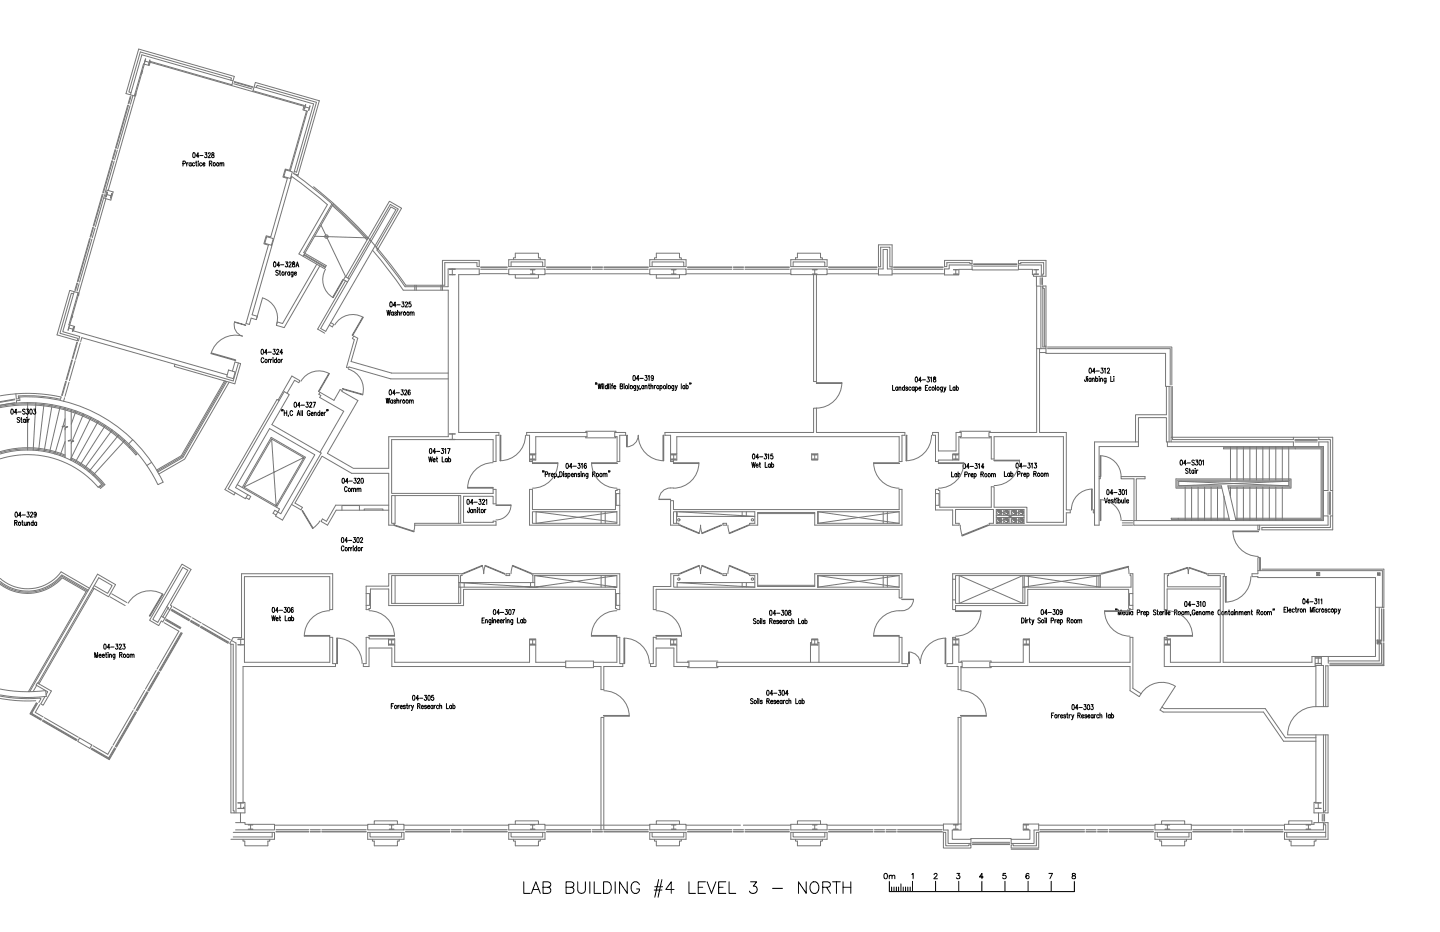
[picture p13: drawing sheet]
<svg xmlns="http://www.w3.org/2000/svg" width="432mm" height="279mm" viewBox="0 0 432 279" stroke-linecap="round" stroke-linejoin="round" font-family="sans-serif">
<!-- layer: 3_Text -->
<g fill="none" stroke="#000" stroke-width=".3">
<path d="M54.9 49.1l.7-.2-.1-.6h-.6v1.5M56 48.8v1M56.4 48.8l-.4 .4M57.3 49l-.1-.1a.43 .43 0 0 0-.5 .4 .43 .43 0 0 0 .5 .4l.1-.1M57.3 48.8v1M57.9 45.8h.2a.85 .85 0 0 1 0 1.5l-.3-.3zM58.3 49l-.1-.1a.43 .43 0 0 0-.5 .4 .43 .43 0 0 0 .5 .4l.1-.1M58.7 48.8h.3M58.8 48.3v1.2l.3 .3M59.4 48.3h.1M59.5 48.8v1M59.6 46.8h-.8l.6-1v1.5"/>
<path d="M59.9 46.6h1M60.5 49l-.1-.1a.43 .43 0 0 0-.6 .4 .43 .43 0 0 0 .6 .4l.1-.1M60.8 49.2h.6l-.1-.3a.43 .43 0 0 0-.5 .4 .43 .43 0 0 0 .5 .4l.1-.1M61.4 45.8h.6l-.3 .6a.43 .43 0 0 1 .4 .6 .43 .43 0 0 1-.8 0M62.4 46.1l.1-.2a.35 .35 0 0 1 .5 0 .35 .35 0 0 1 0 .5l-.6 .9h.7M62.8 49l.6-.1v-.6h-.6v1.5M63.2 49l.3 .8M63.6 45.8v.5a.51 .51 0 0 1 .6 .4 .51 .51 0 0 1-.5 .6 .54 .54 0 0 1-.2-.7 .54 .54 0 0 1 .6-.3v-.5zM66 49.1l.2-.3 .3 .1v.9M66 48.8v1M66.5 49.1l.3-.3 .3 .1v.9M82.1 78.6l.2-.1a.87 .87 0 0 1 0 1.5l-.3-.3z"/>
<path d="M83.9 79.5h-.8l.5-1v1.5M84.1 79.4h1M85.6 78.5h.6l-.3 .6a.43 .43 0 0 1 .4 .6 .43 .43 0 0 1-.8 0M86.7 78.9v-.2a.35 .35 0 0 1 .5-.1 .35 .35 0 0 1 0 .5l-.6 .9h.8M87.8 78.6v.4a.52 .52 0 0 1 .6 .4 .52 .52 0 0 1-.5 .6 .55 .55 0 0 1-.2-.6 .55 .55 0 0 1 .6-.4v-.4zM88.9 79.5h.5M83.4 81.2l-.2-.2-.5 .2 .1 .4 .5 .3a.4 .4 0 0 1 0 .6 .4 .4 0 0 1-.6-.2M83.8 81.5h.3M83.9 81v1.2l.3 .3M85.5 81.5v1M86 81.5l-.5 .5M86.9 81.7l-.1-.1a.43 .43 0 0 0-.6 .4 .43 .43 0 0 0 .6 .4l.1-.1"/>
<path d="M86.9 81.5v1M87.9 81.5l-.1 1.4-.4 .1M87.9 81.7l-.1-.1a.43 .43 0 0 0-.6 .4 .43 .43 0 0 0 .6 .4l.1-.1M88.3 82h.6l-.1-.4a.43 .43 0 0 0-.5 .4 .43 .43 0 0 0 .5 .4l.1-.1M88.8 80l.4-1.5 .4 1.5M116 93l.3 1.5 .3-1.5 .2 1.5 .3-1.5M117 90.6l.2-.1a.85 .85 0 0 1 0 1.5l-.3-.3zM117.9 93.7l-.1-.1a.43 .43 0 0 0-.5 .4 .43 .43 0 0 0 .5 .4l.1-.1M117.9 93.5v1M118.7 91.5h-.8l.6-1v1.5M118.9 93.7l-.2-.2-.4 .2 .6 .4v.3l-.4 .1-.2-.2M119 91.4h1"/>
<path d="M119.2 93.8l.3-.3 .3 .1v.9M119.2 93v1.5M120.2 93.5v1M120.5 90.5h.6l-.3 .6a.43 .43 0 0 1 .4 .6 .43 .43 0 0 1-.8 0M120.7 93.5l-.5 .5M121.5 90.9l.1-.2a.35 .35 0 0 1 .5-.1 .35 .35 0 0 1 0 .5l-.6 .9h.7M123 93.8l.3-.3 .2 .1 .1 .9M123 93.5v1M123.2 90.5h-.5l-.1 .7a.42 .42 0 0 1 .6 0 .42 .42 0 0 1-.1 .6 .42 .42 0 0 1-.5-.1M123.6 93.8l.2-.3 .3 .1 .1 .9M78.4 104.8l.2-.1a.87 .87 0 0 1 0 1.5l-.3-.6zM79.1 107.6l-.3-.4a.72 .72 0 0 0-.5 .8 .72 .72 0 0 0 .7 .6l.1-.2"/>
<path d="M80.2 105.7h-.8l.5-1v1.5M80.4 105.6h1M80.5 107.7v1M80.9 107.7l-.4 .4M81.1 107.7v1M81.6 107.7l-.5 .4M81.8 107.3h.1M81.9 107.7v1M81.9 104.7h.6l-.3 .6a.43 .43 0 0 1 .4 .6 .43 .43 0 0 1-.8 0M82.9 107.9l-.1-.1a.4 .4 0 0 0-.5 .4 .4 .4 0 0 0 .6 .3M82.9 107.2v1.5M82.9 105.1l.1-.2a.34 .34 0 0 1 .5-.1 .34 .34 0 0 1 0 .5l-.6 .9h.7"/>
<path d="M84.3 107.7v1M84.7 107.7l-.4 .4M84.8 105.7h-.9l.6-1v1.5M115.8 119.4l.3 1.5 .2-1.5 .3 1.5 .3-1.5M116.8 117l.2-.1a.85 .85 0 0 1 0 1.5l-.3-.6zM117.7 119.9v1M118.6 117.9h-.8l.5-1v1.5M118.8 117.8h1M119 119.4v1.5M120 119.9v1M120.3 116.9h.6l-.3 .6a.43 .43 0 0 1 .4 .6 .43 .43 0 0 1-.8 0M120.5 119.9l-.5 .4"/>
<path d="M121.3 117.2l.2-.3 .5 .3-.7 1.2h.7M122.7 119.9v1M123 117.1l-.1-.1a.74 .74 0 0 0-.7 .5 .74 .74 0 0 0 .3 .8 .38 .38 0 0 0 .5-.4 .38 .38 0 0 0-.6-.2l-.1 .2M178.6 114.9l-.1 .3M179 114.9l-.1 .3M179.3 115.1l.3 1.5 .3-1.5 .2 1.5 .3-1.5M180.6 115.1h.1M180.7 115.6v1M181 115.1v1.5M182.1 115.8l-.1-.2a.44 .44 0 0 0-.5 .5 .44 .44 0 0 0 .5 .4l.1-.1M182.1 115.1v1.5M182.5 115.1v1.5"/>
<path d="M182.9 115.1h.1M183 115.6v1M183.3 115.6h.4M183.8 115.1l-.3 .3v1.2M184 116h.6l-.1-.4a.44 .44 0 0 0-.5 .5 .44 .44 0 0 0 .5 .4l.1-.1M186 115.8l.6-.1v-.6h-.6v1.5l.7-.2v-.3l-.2-.3M187.1 115.1h.1M187.2 115.6v1M188.6 115.1v1.5M189.9 112.6h.2a.87 .87 0 0 1 0 1.5l-.3-.3zM190.6 115.6v1.3l-.4 .1M190.6 115.8l-.1-.2a.41 .41 0 0 0-.5 .5 .41 .41 0 0 0 .6 .3"/>
<path d="M191.1 115.6l.3 1 .3-1M191.4 116.6l-.4 .5M191.6 113.6h-.8l.6-1v1.5M191.9 113.4h1M192 116.5l-.1 .4M193 115.8l-.1-.2a.44 .44 0 0 0-.5 .5 .44 .44 0 0 0 .5 .4l.1-.1M193 115.6v1M193.4 112.6h.6l-.3 .5a.43 .43 0 0 1 .4 .7 .43 .43 0 0 1-.8 0M193.4 115.9l.3-.3h.3v1M193.4 115.6v1M194.4 112.9l.2-.3v1.5M194.4 115.6h.4"/>
<path d="M194.6 115.1v1.2l.3 .3M195.2 115.9l.3-.3h.2l.1 1M195.2 115.1v1.5M195.9 113.1l-.1 .3a.38 .38 0 0 1-.6-.4 .38 .38 0 0 1 .7-.2l-.1 1.2-.5-.1M196.2 115.6v1M196.6 115.6l-.4 .4M197.9 115.8l.1-.2a.41 .41 0 0 1 .6 .5 .41 .41 0 0 1-.7 .3M197.9 115.6v1.5M200 115.1v1.5M202 115.6v1.3l-.4 .1M202 115.8l-.1-.2a.41 .41 0 0 0-.5 .5 .41 .41 0 0 0 .6 .3M202.5 115.6l.3 1 .3-1"/>
<path d="M202.8 116.6l-.4 .5M204.3 115.1v1.5M205.4 115.8l-.1-.2a.44 .44 0 0 0-.6 .5 .44 .44 0 0 0 .6 .4l.1-.1M205.4 115.6v1M205.7 115.8l.1-.2a.44 .44 0 0 1 .6 .5 .44 .44 0 0 1-.6 .4l-.1-.1M205.7 115.1v1.5M206.9 114.9l-.1 .3M207.2 114.9l-.1 .3M267.7 115.5v1.5h.6M269.2 116.2l-.1-.1a.43 .43 0 0 0-.5 .4 .43 .43 0 0 0 .5 .4l.1-.1M269.2 116v1M269.6 116.3l.2-.3 .3 .1 .1 .9"/>
<path d="M269.6 116v1M271.2 116.2l-.1-.1a.43 .43 0 0 0-.5 .4 .43 .43 0 0 0 .5 .4l.1-.1M271.2 115.5v1.5M272.2 116.2l-.2-.2-.4 .2 .5 .4v.3l-.3 .1-.2-.2M273.2 116.2l-.1-.1a.43 .43 0 0 0-.6 .4 .43 .43 0 0 0 .6 .4l.1-.1M274.1 116.2l-.1-.1a.44 .44 0 0 0-.5 .4 .44 .44 0 0 0 .5 .4l.1-.1M274.1 116v1M274.5 116.2l.1-.1a.44 .44 0 0 1 .6 .4 .44 .44 0 0 1-.6 .4l-.1-.1M274.5 116v1.5M274.6 113.1l.1-.1a.85 .85 0 0 1 0 1.5l-.2-.3zM275.5 116.5h.7l-.1-.4a.43 .43 0 0 0-.6 .4 .43 .43 0 0 0 .6 .4l.1-.1M276.3 114h-.8l.5-1v1.5"/>
<path d="M276.6 113.9h.9M277.5 116.2h.4M278.1 113h.6l-.4 .6a.43 .43 0 0 1 .4 .6 .43 .43 0 0 1-.7 0M278.2 115.5h-.7v1.5h.7M279 113.3l.3-.3v1.5M279.2 116.2l-.1-.1a.44 .44 0 0 0-.6 .4 .44 .44 0 0 0 .6 .4l.1-.1M280 113.1v.4a.51 .51 0 0 1 .6 .4 .51 .51 0 0 1-.5 .6 .54 .54 0 0 1-.2-.6 .54 .54 0 0 1 .6-.4v-.4zM280.5 115.5v1.5M282.6 116l-.1 1.4-.4 .1M282.6 116.2l-.1-.1a.43 .43 0 0 0-.6 .4 .43 .43 0 0 0 .6 .4l.1-.1M283 116l.3 1 .4-1M283.3 117l-.3 .5"/>
<path d="M284.8 115.5v1.5h.7M286.4 116.2l-.1-.1a.43 .43 0 0 0-.6 .4 .43 .43 0 0 0 .6 .4l.1-.1M286.4 116v1M286.8 116.2l.1-.1a.43 .43 0 0 1 .5 .4 .43 .43 0 0 1-.5 .4l-.1-.1M286.8 115.5v1.5M325.8 112.9l-.2 1.4h-.3l-.1-.4M326.1 112.9h.1M326.1 113.4v1M326.7 110.4a.74 .74 0 0 1 .7 .6 .74 .74 0 0 1-.4 .9l-.3-.1-.2-.6zM327.2 113.6l-.2-.2a.41 .41 0 0 0-.5 .5 .41 .41 0 0 0 .7 .3M327.2 113.4v1M327.5 113.6l.3-.2h.3v1"/>
<path d="M327.5 113.4v1M328.4 111.4h-.8l.5-1v1.5M328.5 113.6l.2-.2a.44 .44 0 0 1 .5 .5 .44 .44 0 0 1-.5 .4l-.2-.1M328.5 112.9v1.5M328.7 111.2h.9M329.6 112.9h.1M329.6 113.4v1M330 113.6l.3-.2h.2l.1 1M330 113.4v1M330.2 110.4h.6l-.3 .5a.43 .43 0 0 1 .3 .7 .43 .43 0 0 1-.7 0M331.2 110.7l.2-.3v1.5M331.7 113.4l-.1 1.3-.4 .1"/>
<path d="M331.7 113.6l-.1-.2a.42 .42 0 0 0-.6 .5 .42 .42 0 0 0 .7 .3M332.1 110.7v-.2a.35 .35 0 0 1 .5-.1 .35 .35 0 0 1 .1 .5l-.7 1h.8M333.1 112.9v1.5h.6M334 112.9h.1M334 113.4v1M3.4 122.7h.2a.85 .85 0 0 1 0 1.5l-.4-.7zM5.1 123.7h-.8l.5-1v1.5M5.4 123.5h1M5.9 125.4l-.3-.2-.5 .2 .1 .3 .5 .2a.4 .4 0 0 1 .1 .7 .4 .4 0 0 1-.7-.2M6.2 125.7h.4M6.4 125.2v1.2l.2 .3M7.5 122.9l-.2-.2-.5 .2 .1 .3 .5 .3a.4 .4 0 0 1 0 .6 .4 .4 0 0 1-.6-.1"/>
<path d="M7.6 125.9l-.1-.2a.41 .41 0 0 0-.5 .5 .41 .41 0 0 0 .6 .2M7.6 125.7v1M8 122.7h.6l-.4 .5a.43 .43 0 0 1 .4 .7 .43 .43 0 0 1-.7 0M8 125.2h.1M8 125.7v1M8.4 125.7v1M8.8 125.7l-.4 .4M9.1 122.7h.1a.87 .87 0 0 1 0 1.5l-.3-.7zM10.1 122.7h.6l-.3 .5a.43 .43 0 0 1 .3 .7 .43 .43 0 0 1-.7 0M84.5 122.9l-.1 .3M84.9 122.9l-.1 .3M85.2 123.1v1.5"/>
<path d="M85.2 123.8h.8M86 123.1v1.5M86.5 124.5l-.1 .4M87.8 123.4a.42 .42 0 0 0-.6-.3 .42 .42 0 0 0-.2 .6v.3a.42 .42 0 0 0 .2 .6 .42 .42 0 0 0 .6-.4M88.3 120.7l.2-.1a.87 .87 0 0 1 0 1.5l-.3-.6zM89.1 124.6l.4-1.5 .4 1.5M89.3 124.1h.5M90 121.6h-.7l.5-1v1.5M90.3 123.1v1.5M90.3 121.5h1M90.7 123.1v1.5M91.8 120.6h.6l-.3 .6a.43 .43 0 0 1 .4 .6 .43 .43 0 0 1-.8 0"/>
<path d="M92.8 120.9l.1-.2a.34 .34 0 0 1 .5 0 .34 .34 0 0 1 0 .5l-.6 .9h.7M92.9 123.4a.42 .42 0 0 0-.5-.3 .42 .42 0 0 0-.3 .6v.3a.43 .43 0 0 0 .4 .6 .43 .43 0 0 0 .4-.6h-.2M93.3 124h.6l-.1-.3a.42 .42 0 0 0-.6 .4 .42 .42 0 0 0 .7 .3M93.9 120.6h.7l-.5 1.5M94.2 123.9l.3-.3 .3 .1v.9M94.2 123.6v1M95.9 123.8l-.1-.1a.41 .41 0 0 0-.6 .4 .41 .41 0 0 0 .7 .3M95.9 123.1v1.5M96.3 124h.6l-.1-.3a.41 .41 0 0 0-.5 .4 .41 .41 0 0 0 .6 .3M97.2 123.6v1M97.7 123.6l-.5 .4M98 122.9l-.1 .3"/>
<path d="M98.4 122.9l-.1 .3M117.7 120.1l-.1-.1a.41 .41 0 0 0-.5 .4 .41 .41 0 0 0 .6 .3M118.7 120.1l-.2-.2-.4 .2 .5 .4v.3l-.5-.1M119 120.2l.3-.3 .2 .1 .1 .9M122.7 120.2l.3-.3 .3 .1v.9M123.3 120.2l.3-.3 .3 .1v.9M128.6 137l.2 1.5 .3-1.5 .3 1.5 .2-1.5M128.9 134.5h.2a.87 .87 0 0 1 0 1.5l-.3-.3zM129.9 137.9h.6l-.1-.4a.43 .43 0 0 0-.5 .5 .43 .43 0 0 0 .5 .4l.1-.2M130.6 135.5h-.8l.6-1v1.5M130.8 137.5h.4M130.9 135.3h.9"/>
<path d="M131 137v1.2l.2 .3M132.4 134.5h.6l-.3 .5a.43 .43 0 0 1 .3 .7 .43 .43 0 0 1-.7 0M132.6 137v1.5h.6M133.4 134.7l.2-.2v1.5M134.1 137.7l-.1-.2a.43 .43 0 0 0-.5 .5 .43 .43 0 0 0 .5 .4l.1-.2M134.1 137.5v1M134.2 134.5h.8l-.6 1.5M134.5 137.7l.1-.2a.43 .43 0 0 1 .6 .5 .43 .43 0 0 1-.6 .4l-.1-.2M134.5 137v1.5M169.9 139l.1-.1a.87 .87 0 0 1 0 1.5l-.3-.6zM171.6 139.9h-.8l.5-1v1.5M171.9 139.8h.9"/>
<path d="M173.4 138.9h.5l-.3 .6a.43 .43 0 0 1 .4 .6 .43 .43 0 0 1-.8 0M174.3 139.2l.3-.3v1.5M175.8 139.1l-.2-.2a.9 .9 0 0 0-.1 1.5 .45 .45 0 0 0 .3-.5 .45 .45 0 0 0-.5-.3l-.1 .3M225.4 138.6l.3 1.5 .3-1.5 .2 1.5 .3-1.5M225.8 136.2l.1-.1a.87 .87 0 0 1 0 1.5l-.2-.3zM226.7 139.5h.7l-.2-.3a.43 .43 0 0 0-.5 .4 .43 .43 0 0 0 .5 .4l.2-.1M227.5 137.1h-.8l.5-1v1.5M227.7 139.1h.3M227.8 136.9h.9M227.8 138.6v1.2l.3 .3M229.3 136.1h.5l-.3 .6a.43 .43 0 0 1 .4 .6 .43 .43 0 0 1-.7 0M229.4 138.6v1.5h.7"/>
<path d="M230.2 136.4l.3-.3v1.5M231 139.3l-.1-.1a.43 .43 0 0 0-.5 .4 .43 .43 0 0 0 .5 .4l.1-.1M231 139.1v1M231.4 139.3l.1-.1a.43 .43 0 0 1 .5 .4 .43 .43 0 0 1-.5 .4l-.1-.1M231.4 138.6v1.5M231.7 136.1h-.5l-.1 .6a.42 .42 0 0 1 .6 .1 .42 .42 0 0 1 0 .6 .42 .42 0 0 1-.6-.1M288.9 139h.2a.85 .85 0 0 1 0 1.5l-.3-.7zM290.7 140h-.8l.5-1v1.5M290.9 139.8h1M292.4 139h.6l-.3 .6a.43 .43 0 0 1 .3 .6 .43 .43 0 0 1-.7 0M293.4 139.3l.3-.3v1.5M295 140h-.7l.5-1v1.5"/>
<path d="M304.8 138.9l.2-.1a.87 .87 0 0 1 0 1.5l-.4-.6zM306.5 139.8h-.8l.5-1v1.5M306.8 139.7h.9M308.3 138.8h.6l-.4 .6a.43 .43 0 0 1 .4 .7 .43 .43 0 0 1-.7 0M309.2 139.1l.3-.3v1.5M310.2 138.8h.6l-.3 .6a.43 .43 0 0 1 .4 .6 .43 .43 0 0 1-.8 .1M354 138l.2-.1a.87 .87 0 0 1 0 1.5l-.4-.6zM355.7 138.9h-.8l.6-1v1.5M356 138.8h1M358.1 138.2l-.2-.3-.5 .3 .5 .5a.39 .39 0 0 1 .2 .6 .39 .39 0 0 1-.6 .1l-.1-.2M358.6 137.9h.6l-.4 .6a.43 .43 0 0 1 .4 .6 .43 .43 0 0 1-.7 0M359.7 138l.2-.1a.87 .87 0 0 1 0 1.5l-.3-.3z"/>
<path d="M360.6 138.2l.3-.3v1.5M4.4 156.7h.6v-.6l-.6-.1v1.5M4.7 153.6l.1-.1a.87 .87 0 0 1 0 1.5l-.3-.6zM4.8 156.7l.3 .8M6.4 154.5h-.8l.5-1v1.5M6.5 156.5h.4M6.6 154.4h1M6.7 156v1.2l.3 .3M7.3 156.5v1h.3l.3-.3M7.9 156.5v1M8.1 153.5h.6l-.3 .6a.43 .43 0 0 1 .4 .6 .43 .43 0 0 1-.8 0M8.3 156.8l.3-.3 .2 .1 .1 .9"/>
<path d="M8.3 156.5v1M9.2 153.9v-.2a.34 .34 0 0 1 .5-.1 .34 .34 0 0 1 0 .5l-.6 .9h.7M9.9 156.7l-.1-.1a.41 .41 0 0 0-.5 .4 .41 .41 0 0 0 .6 .3M9.9 156v1.5M10.9 154l-.2 .4a.39 .39 0 0 1-.5-.4 .39 .39 0 0 1 .6-.3l-.1 1.3-.5-.2M11 156.7l-.1-.1a.41 .41 0 0 0-.6 .5 .41 .41 0 0 0 .7 .2M11 156.5v1M102.7 143.4h.2a.85 .85 0 0 1 0 1.5l-.3-.3zM104.1 146.2a.42 .42 0 0 0-.5-.3 .42 .42 0 0 0-.3 .6v.3a.42 .42 0 0 0 .3 .6 .42 .42 0 0 0 .5-.4M104.4 144.4h-.8l.6-1v1.5M104.7 144.2h.9M105.4 146.7l.3-.3 .3 .1v.9"/>
<path d="M105.4 146.4v1M106 146.7l.3-.3 .3 .1v.9M106.2 143.4h.6l-.4 .6a.43 .43 0 0 1 .4 .6 .43 .43 0 0 1-.7 0M107 146.7l.3-.3 .3 .1v.9M107 146.4v1M107.2 143.7l.1-.2a.35 .35 0 0 1 .5 0 .35 .35 0 0 1 0 .5l-.7 .9h.8M107.6 146.7l.3-.3 .3 .1v.9M108.4 143.4h.1a.85 .85 0 0 1 0 1.5l-.2-.3zM140.2 149.8l.1-.1a.87 .87 0 0 1 0 1.5l-.3-.6zM140.7 152.2l-.1 1.4h-.3l-.1-.4M141.7 152.9l-.1-.1a.44 .44 0 0 0-.5 .4 .44 .44 0 0 0 .5 .4l.1-.1M141.7 152.7v1"/>
<path d="M141.9 150.7h-.8l.5-1v1.5M142.1 153l.2-.3 .3 .1 .1 .9M142.1 152.7v1M142.1 150.6h1M143.1 152.3h.1M143.2 152.7v1M143.5 152.7h.4M143.6 149.7h.6l-.3 .6a.43 .43 0 0 1 .4 .6 .43 .43 0 0 1-.8 0M143.7 152.2v1.2l.3 .3M144.7 150.1v-.2a.34 .34 0 0 1 .5-.1 .34 .34 0 0 1 0 .5l-.6 .9h.8M145.3 152.7v1M145.7 150l.2-.3v1.5"/>
<path d="M145.7 152.7l-.4 .4M162.8 141.2l-.1 .4M163.1 141.2l-.1 .4M163.5 142.2l.6-.1v-.6l-.6-.1v1.5M164.6 141.9v1M165 141.9l-.4 .4M165.3 142.3h.6l-.1-.3a.41 .41 0 0 0-.5 .4 .41 .41 0 0 0 .6 .3M166.3 142.1l.1-.1a.41 .41 0 0 1 .5 .4 .41 .41 0 0 1-.6 .3M166.3 141.9v1.5M167.4 142.8l-.1 .4M167.8 141.4a.75 .75 0 0 1 .8 .8 .75 .75 0 0 1-.8 .7zM169 141.5h.1"/>
<path d="M169 141.9v1M170 142.1l-.2-.2-.4 .1v.3l.5 .2 .1 .2-.2 .2-.4-.2M170.3 142.1l.1-.1a.42 .42 0 0 1 .5 .4 .42 .42 0 0 1-.6 .3M170.3 141.9v1.5M171.3 142.3h.7l-.1-.3a.42 .42 0 0 0-.6 .4 .42 .42 0 0 0 .7 .3M172.3 142.2l.3-.3 .2 .1 .1 .9M172.3 141.9v1M173.9 142.1l-.2-.2-.3 .1v.3l.5 .4-.2 .2-.4-.2M174.2 141.5h.1M174.3 141.9v1M174.6 142.2l.3-.3 .3 .1v.9M174.6 141.9v1"/>
<path d="M176.3 141.9l-.1 1.4h-.4M176.3 142.1l-.1-.1a.42 .42 0 0 0-.6 .4 .42 .42 0 0 0 .7 .3M177.7 142.1l.6-.1v-.5l-.6-.1v1.5M178.1 142.1l.3 .8M180.8 142.2l.3-.3 .3 .1v.9M180.8 141.9v1M181.4 142.2l.3-.3 .3 .1v.9M182.6 141.2l-.1 .4M182.9 141.2l-.1 .4M285.3 141.5v1.5h.7M286.9 142.2l-.1-.2a.4 .4 0 0 0-.5 .5 .4 .4 0 0 0 .6 .2M286.9 142v1"/>
<path d="M287.3 142.2l.1-.2a.4 .4 0 0 1 .5 .5 .4 .4 0 0 1-.6 .2M287.3 141.5v1.5M289.3 142.3l.7-.2v-.6h-.7v1.5M290.4 142v1M290.9 142l-.5 .4M291.1 142.4h.7l-.1-.4a.4 .4 0 0 0-.6 .5 .4 .4 0 0 0 .7 .2M292.1 142.2l.1-.2a.41 .41 0 0 1 .6 .5 .41 .41 0 0 1-.7 .2M292.1 142v1.5M294.1 142.2l.7-.1v-.6h-.7v1.5M294.5 142.2l.4 .8M297.3 142.3l.3-.3h.2l.1 1M297.3 142v1"/>
<path d="M297.9 142.3l.3-.3h.2l.1 1M301.2 141.3v1.5h.6M302.7 142l-.1-.1a.42 .42 0 0 0-.5 .5 .42 .42 0 0 0 .6 .2M302.7 141.8v1M303.1 142l.1-.1a.42 .42 0 0 1 .6 .5 .42 .42 0 0 1-.7 .2M303.1 141.3v1.5M305.1 142.1l.7-.1v-.6l-.7-.1v1.5M306.3 141.8v1M306.7 141.8l-.4 .5M307 142.3h.6l-.1-.4a.44 .44 0 0 0-.5 .4 .44 .44 0 0 0 .5 .5l.1-.2M307.9 142l.1-.1a.44 .44 0 0 1 .6 .4 .44 .44 0 0 1-.6 .5l-.1-.2M307.9 141.8v1.5"/>
<path d="M310 142h.6v-.6l-.6-.1v1.5M310.3 142l.4 .8M313.1 142.1l.3-.3 .3 .1v.9M313.1 141.8v1M313.7 142.1l.3-.3 .3 .1v.9M331.2 149.3l.4 1.5 .5-1.5M332 146.9l.2-.1a.87 .87 0 0 1 0 1.5l-.3-.3zM332.3 150.2h.6l-.1-.3a.44 .44 0 0 0-.5 .4 .44 .44 0 0 0 .5 .4l.1-.1M333.7 147.8h-.8l.6-1v1.5M333.8 150l-.2-.2-.4 .2 .6 .4v.3l-.6-.1M334 147.7h.9M334.1 149.8h.4"/>
<path d="M334.3 149.3v1.2l.3 .3M334.9 149.4h.1M334.9 149.8v1M335.3 150l.1-.1a.44 .44 0 0 1 .6 .4 .44 .44 0 0 1-.6 .4l-.1-.1M335.3 149.3v1.5M335.5 146.8h.6l-.4 .6a.43 .43 0 0 1 .4 .6 .43 .43 0 0 1-.7 0M336.3 149.8l.1 .9 .3 .1 .2-.3M336.6 146.9l.2-.1a.85 .85 0 0 1 0 1.5l-.4-.6zM336.9 149.8v1M337.4 149.3v1.5M337.5 147.1l.3-.3v1.5M337.8 150.2h.6l-.1-.3a.42 .42 0 0 0-.5 .4 .42 .42 0 0 0 .6 .3"/>
<path d="M356.3 140.7l-.3-.3-.5 .3 .1 .2 .4 .3a.39 .39 0 0 1 .2 .6 .39 .39 0 0 1-.6 .1l-.1-.2M356.6 140.9h.4M356.7 140.4v1.2l.3 .3M358 141.1l-.1-.1a.41 .41 0 0 0-.6 .4 .41 .41 0 0 0 .7 .3M358 140.9v1M358.4 140.5h.1M358.4 140.9v1M358.8 140.9v1M359.2 140.9l-.4 .5M102.5 161.2l.2-.1a.87 .87 0 0 1 0 1.5l-.3-.2zM103.1 164a.41 .41 0 0 0-.5-.4 .41 .41 0 0 0-.2 .6v.4a.41 .41 0 0 0 .2 .5 .41 .41 0 0 0 .5-.3M104.2 162.1h-.8l.5-1v1.5"/>
<path d="M104.5 162h1M104.5 164.1v1M104.9 164.1l-.4 .5M105.2 164.1v1M105.6 164.1l-.4 .5M105.9 163.7h.1M105.9 164.1v1M106 161.1h.6l-.3 .6a.43 .43 0 0 1 .3 .6 .43 .43 0 0 1-.7 .1M107 164.4l-.2-.2a.44 .44 0 0 0-.5 .4 .44 .44 0 0 0 .5 .5l.2-.2M107 163.6v1.5M107.1 161.2l.2-.1a.85 .85 0 0 1 0 1.5l-.3-.6zM108.1 161.5v-.2a.34 .34 0 0 1 .5-.1 .34 .34 0 0 1 .1 .5l-.7 .9h.8"/>
<path d="M108.4 164.1v1M108.8 164.1l-.4 .5M390.8 179.6a.75 .75 0 0 1 .7 .6 .75 .75 0 0 1-.4 .8l-.4-.3zM394.3 179.5h.5l-.3 .6a.43 .43 0 0 1 .4 .6 .43 .43 0 0 1-.7 0M395.2 179.8l.3-.3v1.5M396.1 179.8l.2-.3v1.5M28.4 197.1v-1.5l.5 1.5 .4-1.5v1.5M29.7 196.5h.7l-.2-.3a.41 .41 0 0 0-.5 .4 .41 .41 0 0 0 .7 .3M30.7 196.5h.6l-.1-.3a.4 .4 0 0 0-.5 .4 .4 .4 0 0 0 .6 .3M31.3 193.2l.1-.1a.87 .87 0 0 1 0 1.5l-.3-.6zM31.6 196.1h.4M31.8 195.6v1.2l.3 .3"/>
<path d="M32.4 195.7h.1M32.4 196.1v1M32.8 196.4l.3-.3 .2 .1 .1 .9M32.8 196.1v1M33 194.1h-.8l.5-1v1.5M33.2 194h1M34.5 196.1l-.1 1.4h-.4M34.5 196.3l-.1-.1a.4 .4 0 0 0-.6 .4 .4 .4 0 0 0 .7 .3M34.7 193.1h.6l-.3 .6a.43 .43 0 0 1 .4 .6 .43 .43 0 0 1-.8 0M35.8 193.5v-.2a.34 .34 0 0 1 .5-.1 .34 .34 0 0 1 0 .5l-.6 .9h.7M35.9 196.3h.6v-.6l-.6-.1v1.5M36.2 196.3l.4 .8"/>
<path d="M36.9 193.1h.6l-.4 .6a.43 .43 0 0 1 .4 .6 .43 .43 0 0 1-.7 0M39 196.4l.3-.3 .3 .1v.9M39 196.1v1M39.6 196.4l.3-.3 .3 .1v.9M81.5 184.6l.3 1.5 .2-1.5 .3 1.5 .3-1.5M81.8 182.2l.1-.1a.87 .87 0 0 1 0 1.5l-.3-.6zM82.8 185.5h.6l-.1-.3a.44 .44 0 0 0-.5 .4 .44 .44 0 0 0 .5 .4l.1-.1M83.5 183.1h-.8l.5-1v1.5M83.7 183h1M83.7 185.1h.4M83.9 184.6v1.2l.3 .3M85.2 182.1h.6l-.3 .6a.43 .43 0 0 1 .4 .6 .43 .43 0 0 1-.8 0"/>
<path d="M85.5 184.6v1.5h.6M86.4 182.2l.1-.1a.87 .87 0 0 1 0 1.5l-.2-.3zM87.1 185.3l-.1-.1a.44 .44 0 0 0-.6 .4 .44 .44 0 0 0 .6 .4l.1-.1M87.1 185.1v1M87.4 185.3l.1-.1a.41 .41 0 0 1 .6 .4 .41 .41 0 0 1-.7 .3M87.4 184.6v1.5M87.9 182.3v-.1a.73 .73 0 0 0-.8 .6 .73 .73 0 0 0 .5 .8 .4 .4 0 0 0 .4-.5 .4 .4 0 0 0-.7-.2v.2M144.5 185.9h.5M145.2 185.3h-.7v1.5h.7M145.6 186l.2-.3 .3 .1v1M145.6 185.7v1.1M147.2 185.7v1.4l-.5 .1"/>
<path d="M147.2 185.9l-.1-.1a.43 .43 0 0 0-.5 .4 .43 .43 0 0 0 .5 .5l.1-.2M147.6 185.3h.1M147.6 185.7v1.1M148 186l.3-.3 .2 .1 .1 1M148 185.7v1.1M148.1 182.8h.1a.85 .85 0 0 1 0 1.4l-.3-.6zM149 186.2h.7l-.1-.4a.43 .43 0 0 0-.6 .4 .43 .43 0 0 0 .6 .5l.1-.2M149.8 183.7h-.8l.5-.9v1.4M150 186.2h.6l-.1-.4a.43 .43 0 0 0-.5 .4 .43 .43 0 0 0 .5 .5l.1-.2M150.1 183.6h.9M151 185.7v1.1M151.4 185.7l-.4 .5"/>
<path d="M151.6 182.8h.5l-.3 .5a.43 .43 0 0 1 .4 .7 .43 .43 0 0 1-.8 0M151.7 185.3h.1M151.7 185.7v1.1M152.1 186l.3-.3 .2 .1 .1 1M152.1 185.7v1.1M152.7 182.8h.1a.85 .85 0 0 1 0 1.4l-.2-.2zM153.6 182.8h.7l-.5 1.4M153.8 185.7l-.1 1.4-.4 .1M153.8 185.9l-.2-.1a.44 .44 0 0 0-.5 .4 .44 .44 0 0 0 .5 .5l.2-.2M155.2 185.3v1.5h.6M156.7 185.9l-.1-.1a.43 .43 0 0 0-.5 .4 .43 .43 0 0 0 .5 .5l.1-.2M156.7 185.7v1.1"/>
<path d="M157.1 185.9l.1-.1a.43 .43 0 0 1 .5 .4 .43 .43 0 0 1-.5 .5l-.1-.2M157.1 185.3v1.5M226.7 185.7l-.3-.2-.5 .2 .1 .3 .4 .2a.4 .4 0 0 1 .2 .7 .4 .4 0 0 1-.7-.1M228 185.5h.1M228 186v1M228.4 185.5v1.5M229.4 186.2l-.2-.2-.3 .2 .5 .3v.4l-.5-.1M230.8 186.2l.6-.1v-.6h-.6v1.5M230.9 183h.2a.87 .87 0 0 1 0 1.5l-.3-.7zM231.2 186.2l.3 .8M231.9 186.4h.7l-.1-.4a.42 .42 0 0 0-.6 .5 .42 .42 0 0 0 .7 .3M232.6 184h-.8l.6-1v1.5"/>
<path d="M232.9 183.8h1M233.5 186.2l-.6-.2v.3l.6 .5-.2 .2-.4-.2M233.8 186.4h.6l-.1-.4a.41 .41 0 0 0-.5 .5 .41 .41 0 0 0 .6 .3M234.4 183h.6l-.3 .5a.43 .43 0 0 1 .3 .7 .43 .43 0 0 1-.7 0M235.4 186.2l-.1-.2a.42 .42 0 0 0-.6 .5 .42 .42 0 0 0 .7 .3M235.4 186v1M235.5 183a.75 .75 0 0 1 .7 .6 .75 .75 0 0 1-.4 .9l-.4-.3zM235.8 186v1M236.2 186l-.4 .4M236.5 183v.5a.49 .49 0 0 1 .7 .4 .49 .49 0 0 1-.7 .5 .61 .61 0 0 1 .6-.9v-.5zM237.1 186.2l-.1-.2a.42 .42 0 0 0-.6 .5 .42 .42 0 0 0 .7 .3M237.4 186.2l.3-.2h.3v1"/>
<path d="M237.4 185.5v1.5M239.5 185.5v1.5h.6M241 186.2l-.1-.2a.41 .41 0 0 0-.5 .5 .41 .41 0 0 0 .6 .3M241 186v1M241.4 186.2l.1-.2a.42 .42 0 0 1 .6 .5 .42 .42 0 0 1-.7 .3M241.4 185.5v1.5M306.3 185.3a.75 .75 0 0 1 .8 .7 .75 .75 0 0 1-.8 .8zM307.5 185.3h.1M307.5 185.8v1M307.9 185.8v1M308.3 185.8l-.4 .4M308.6 185.8h.4"/>
<path d="M308.8 185.3v1.2l.2 .3M309.4 185.8l.3 1 .3-1M309.7 186.8l-.3 .5M312 185.5l-.3-.2-.5 .2 .1 .3 .5 .3a.39 .39 0 0 1 .1 .5 .39 .39 0 0 1-.6 .1l-.1-.2M312.3 182.8h.2a.87 .87 0 0 1 0 1.5l-.3-.7zM313.3 185.3h.1M313.4 185.8v1M313.8 185.3v1.5M314 183.8h-.8l.6-1v1.5M314.3 183.6h1M315.2 186.1l.7-.2-.1-.6h-.6v1.5M315.8 182.8h.6l-.3 .5a.43 .43 0 0 1 .3 .7 .43 .43 0 0 1-.7 0"/>
<path d="M316.3 185.8v1M316.7 185.8l-.4 .4M316.9 182.8h.2a.87 .87 0 0 1 0 1.5l-.3-.3zM317 186.2h.6l-.1-.4a.41 .41 0 0 0-.5 .5 .41 .41 0 0 0 .6 .2M318 186l.1-.2a.41 .41 0 0 1 .5 .5 .41 .41 0 0 1-.6 .2M318 185.8v1.5M318.5 183.3l-.1 .3a.39 .39 0 0 1-.6-.4 .39 .39 0 0 1 .7-.2v1l-.3 .3-.3-.3M320 186l.7-.1v-.5l-.7-.1v1.5M320.4 186l.4 .8M323.2 186.1l.2-.3h.3l.1 1M323.2 185.8v1M323.8 186.1l.2-.3h.3l.1 1"/>
<path d="M334.6 182.6l-.1 .4M334.9 182.6l-.1 .4M335.3 184.3v-1.5l.4 1.5 .5-1.5v1.5M336.6 183.7h.6l-.1-.3a.41 .41 0 0 0-.5 .5 .41 .41 0 0 0 .6 .2M338.2 183.5l-.1-.1a.4 .4 0 0 0-.5 .4 .4 .4 0 0 0 .6 .3M338.2 182.8v1.5M338.6 182.9h.1M338.6 183.3v1M339.7 183.5l-.1-.1a.41 .41 0 0 0-.6 .5 .41 .41 0 0 0 .7 .2M339.7 183.3v1M341 183.6l.7-.1v-.6l-.7-.1v1.5M342.2 183.3v1"/>
<path d="M342.6 183.3l-.4 .4M342.9 183.7h.6l-.1-.3a.41 .41 0 0 0-.6 .5 .41 .41 0 0 0 .7 .2M343.8 183.5l.1-.1a.4 .4 0 0 1 .6 .4 .4 .4 0 0 1-.7 .3M343.8 183.3v1.5M346.6 183l-.2-.2-.5 .2 .1 .4 .5 .3a.4 .4 0 0 1 0 .6 .4 .4 0 0 1-.6-.2M346.9 183.3h.4M347.1 182.8v1.2l.3 .3M347.7 183.7h.6l-.1-.3a.41 .41 0 0 0-.5 .5 .41 .41 0 0 0 .6 .2M348.7 183.3v1M349.1 183.3l-.4 .4M349.4 182.9h.1M349.4 183.3v1"/>
<path d="M349.8 182.8v1.5M350.2 183.7h.6l-.1-.3a.4 .4 0 0 0-.5 .4 .4 .4 0 0 0 .6 .3M352.2 183.5h.6l.1-.5-.7-.2v1.5M352.6 183.5l.3 .8M355.3 183.6l.3-.3 .3 .1v.9M355.3 183.3v1M355.4 180.4l.1-.1a.87 .87 0 0 1 0 1.5l-.2-.3zM355.9 183.6l.3-.3 .3 .1v.9M357.1 184.3l-.1 .3M357.1 181.3h-.8l.5-1v1.5M357.4 181.2h.9M358.3 183.2l-.3-.4a.72 .72 0 0 0-.5 .8 .72 .72 0 0 0 .6 .7l.2-.6h-.3"/>
<path d="M358.6 183.7h.7l-.1-.3a.41 .41 0 0 0-.6 .5 .41 .41 0 0 0 .7 .2M358.9 180.3h.6l-.4 .6a.43 .43 0 0 1 .4 .6 .43 .43 0 0 1-.7 0M359.6 183.6l.3-.3 .2 .1 .1 .9M359.6 183.3v1M359.8 180.6l.3-.3v1.5M360.8 180.4l.2-.1a.87 .87 0 0 1 0 1.5l-.3-.3zM361.6 183.6l.3-.3 .2 .1 .1 .9M361.6 183.3v1M362.2 183.6l.3-.3 .2 .1 .1 .9M363.2 183.7h.7l-.2-.3a.4 .4 0 0 0-.5 .4 .4 .4 0 0 0 .7 .3M366 183.2a.42 .42 0 0 0-.5-.4 .42 .42 0 0 0-.3 .6v.3a.42 .42 0 0 0 .3 .6 .42 .42 0 0 0 .5-.3M367.3 183.6l.3-.3 .3 .1v.9"/>
<path d="M367.3 183.3v1M368.4 183.3h.3M368.5 182.8v1.2l.3 .3M369.8 183.5l-.1-.1a.41 .41 0 0 0-.6 .5 .41 .41 0 0 0 .7 .2M369.8 183.3v1M370.1 182.9h.1M370.2 183.3v1M370.6 183.6l.2-.3 .3 .1 .1 .9M370.6 183.3v1M371.6 183.6l.2-.3 .3 .1 .1 .9M371.6 183.3v1M372.2 183.6l.2-.3 .3 .1v.9"/>
<path d="M373.2 183.7h.6l-.1-.3a.4 .4 0 0 0-.5 .4 .4 .4 0 0 0 .6 .3M374.1 183.6l.3-.3 .3 .1v.9M374.1 183.3v1M375.2 183.3h.3M375.3 182.8v1.2l.3 .3M376.9 183.5h.7v-.5l-.7-.2v1.5M377.3 183.5l.4 .8M380.1 183.6l.3-.3 .2 .1 .1 .9M380.1 183.3v1M380.7 183.6l.3-.3 .2 .1 .1 .9M381.8 182.6l-.1 .4M382.1 182.6l-.1 .4"/>
<path d="M385 182.8h.5M385.7 182h-.7v1.5h.7M386.1 182v1.5M386.5 183h.6l-.1-.4a.44 .44 0 0 0-.5 .4 .44 .44 0 0 0 .5 .5l.1-.2M388.1 182.8l-.1-.2a.42 .42 0 0 0-.6 .5 .42 .42 0 0 0 .7 .2M388.4 182.5h.4M388.6 182v1.2l.3 .3M389.2 182.5v1M389.6 182.5l-.4 .5M390.9 182.8l.3-.3 .2 .1 .1 .9M390.9 182.5v1M392.5 180.5h-.8l.5-1v1.5"/>
<path d="M392.8 180.4h.9M392.9 183.5v-1.5l.5 1.5 .4-1.5v1.5M394.2 182.1h.1M394.3 182.5v1M395.3 182.8l-.1-.2a.42 .42 0 0 0-.6 .5 .42 .42 0 0 0 .7 .2M395.6 182.5v1M396 182.5l-.4 .5M397.9 182.8l-.5-.2v.3l.5 .4-.2 .2-.4-.2M398.9 182.8l-.1-.2a.41 .41 0 0 0-.6 .5 .41 .41 0 0 0 .7 .2M400.2 182.8l.1-.2a.41 .41 0 0 1 .6 .5 .41 .41 0 0 1-.7 .2M400.2 182.5v1.5M401.3 182.5l.3 1 .3-1"/>
<path d="M401.6 183.5l-.4 .5M117.3 211.7h.5M118 210.9h-.7v1.5M119.3 211.5v.9M119.7 211.5l-.4 .4M120 211.9h.7l-.2-.4a.44 .44 0 0 0-.5 .5 .44 .44 0 0 0 .5 .4l.2-.2M121.6 211.7l-.3-.2-.3 .2 .5 .3v.4l-.5-.2M121.9 211.5h.4M122 210.9v1.3l.3 .2M122.6 211.5v.9M123.1 211.5l-.5 .4M123.4 211.5l.3 .9 .3-.9"/>
<path d="M123.7 212.4l-.4 .6M123.8 208.5l.2-.1a.87 .87 0 0 1 0 1.6l-.3-.7zM125.2 211.7l.7-.1v-.6l-.7-.1v1.5M125.6 209.4h-.8l.5-1v1.6M125.6 211.7l.4 .7M125.8 209.3h1M126.3 211.9h.7l-.1-.4a.42 .42 0 0 0-.6 .5 .42 .42 0 0 0 .7 .2M127.3 208.4h.6l-.3 .6a.43 .43 0 0 1 .4 .7 .43 .43 0 0 1-.8 0M127.9 211.7l-.6-.2v.3l.6 .4-.2 .2-.4-.2M128.2 211.9h.6l-.1-.4a.44 .44 0 0 0-.5 .5 .44 .44 0 0 0 .5 .4l.1-.2M128.4 208.5l.2-.1a.87 .87 0 0 1 0 1.6l-.3-.7zM129.8 211.7l-.1-.2a.42 .42 0 0 0-.6 .5 .42 .42 0 0 0 .7 .2"/>
<path d="M129.8 211.5v.9M130 208.4h-.5l-.1 .7a.43 .43 0 0 1 .6 0 .43 .43 0 0 1 0 .6 .43 .43 0 0 1-.7 0M130.2 211.5v.9M130.6 211.5l-.4 .4M131.5 211.7l-.1-.2a.42 .42 0 0 0-.5 .5 .42 .42 0 0 0 .6 .2M131.8 211.7l.3-.2h.3v.9M131.8 210.9v1.5M133.9 210.9v1.5h.6M135.4 211.7l-.1-.2a.41 .41 0 0 0-.5 .5 .41 .41 0 0 0 .6 .2M135.4 211.5v.9M135.8 211.7l.1-.2a.42 .42 0 0 1 .6 .5 .42 .42 0 0 1-.7 .2M135.8 210.9v1.5"/>
<path d="M225.8 209.7l-.3-.3-.5 .3 .1 .3 .6 .3a.4 .4 0 0 1-.1 .6 .4 .4 0 0 1-.6-.2M227.1 209.5h.1M227.2 210v.9M227.6 209.4v1.5M228.6 210.2l-.6-.2v.3l.6 .4-.2 .2-.4-.2M229.9 210.2l.7-.1v-.5l-.7-.2v1.5M230 207l.2-.1a.85 .85 0 0 1 0 1.5l-.3-.6zM230.3 210.2l.4 .7M231.1 210.4h.6l-.1-.4a.44 .44 0 0 0-.6 .4 .44 .44 0 0 0 .6 .5l.1-.2M231.8 208h-.9l.6-1.1v1.5M232 207.8h1M232.6 210.2l-.2-.2-.4 .2 .6 .3v.4l-.6-.2"/>
<path d="M232.9 210.4h.7l-.1-.4a.42 .42 0 0 0-.6 .5 .42 .42 0 0 0 .7 .2M233.5 206.9h.6l-.3 .6a.43 .43 0 0 1 .4 .7 .43 .43 0 0 1-.8 0M234.5 210.2l-.1-.2a.41 .41 0 0 0-.5 .5 .41 .41 0 0 0 .6 .2M234.5 210v.9M234.6 207l.2-.1a.87 .87 0 0 1 0 1.5l-.3-.2zM234.9 210v.9M235.3 210l-.4 .4M236.2 210.2l-.1-.2a.41 .41 0 0 0-.5 .5 .41 .41 0 0 0 .6 .2M236.3 208h-.8l.6-1.1v1.5M236.6 210.2l.2-.2h.3l.1 .9M236.6 209.4v1.5M238.6 209.4v1.5h.6"/>
<path d="M240.2 210.2l-.1-.2a.44 .44 0 0 0-.6 .4 .44 .44 0 0 0 .6 .5l.1-.2M240.2 210v.9M240.5 210.2l.1-.2a.41 .41 0 0 1 .6 .5 .41 .41 0 0 1-.7 .2M240.5 209.4v1.5M315.3 214.5h.4M316 213.7h-.7v1.5M317.3 214.2v1M317.7 214.2l-.4 .5M318 214.7h.6l-.1-.4a.41 .41 0 0 0-.5 .5 .41 .41 0 0 0 .6 .2M319.5 214.5l-.2-.3-.4 .3 .6 .3v.4l-.6-.2M319.8 214.2h.4M320 213.7v1.3l.3 .2"/>
<path d="M320.6 214.2v1M321 214.2l-.4 .5M321.4 214.2l.3 1 .3-1M321.6 211.3l.1-.1a.87 .87 0 0 1 0 1.5l-.3-.6zM321.7 215.2l-.4 .6M323.2 214.5l.6-.1v-.6l-.6-.1v1.5M323.3 212.2h-.8l.5-1v1.5M323.6 212.1h.9M323.6 214.5l.3 .7M324.3 214.7h.7l-.2-.4a.44 .44 0 0 0-.5 .4 .44 .44 0 0 0 .5 .5l.2-.2M325.1 211.2h.5l-.3 .6a.43 .43 0 0 1 .4 .7 .43 .43 0 0 1-.7-.1M325.9 214.5l-.6-.2v.3l.6 .4-.3 .2-.3-.2"/>
<path d="M326.2 211.3a.75 .75 0 0 1 .7 .6 .75 .75 0 0 1-.4 .8l-.4-.3zM326.2 214.7h.6l-.1-.4a.41 .41 0 0 0-.5 .5 .41 .41 0 0 0 .6 .2M327.2 211.2h.6l-.3 .6a.43 .43 0 0 1 .3 .7 .43 .43 0 0 1-.7-.1M327.8 214.5l-.1-.2a.44 .44 0 0 0-.6 .4 .44 .44 0 0 0 .6 .5l.1-.2M327.8 214.2v1M328.2 214.2v1M328.6 214.2l-.4 .5M329.5 214.5l-.1-.2a.44 .44 0 0 0-.5 .4 .44 .44 0 0 0 .5 .5l.1-.2M329.8 214.5l.3-.3 .2 .1 .1 .9M329.8 213.7v1.5M331.9 213.7v1.5M332.9 214.5l-.1-.2a.44 .44 0 0 0-.5 .4 .44 .44 0 0 0 .5 .5l.1-.2"/>
<path d="M332.9 214.2v1M333.3 214.5l.1-.2a.41 .41 0 0 1 .6 .5 .41 .41 0 0 1-.7 .2M333.3 213.7v1.5"/>
<circle cx="64.3" cy="49.2" r=".45"/>
<circle cx="65.3" cy="49.2" r=".45"/>
<circle cx="84.9" cy="82" r=".46"/>
<circle cx="121.3" cy="94" r=".45"/>
<circle cx="122.3" cy="94" r=".45"/>
<circle cx="79.8" cy="108.2" r=".45"/>
<circle cx="83.6" cy="108.2" r=".45"/>
<circle cx="187.9" cy="116" r=".45"/>
<circle cx="189.3" cy="116" r=".45"/>
<circle cx="197.3" cy="116" r=".45"/>
<circle cx="199.3" cy="116" r=".45"/>
<circle cx="200.7" cy="116" r=".45"/>
<circle cx="279.8" cy="116.5" r=".45"/>
<circle cx="281.3" cy="116.5" r=".45"/>
<circle cx="121.1" cy="120.3" r=".45"/>
<circle cx="122.1" cy="120.3" r=".45"/>
<circle cx="5.9" cy="157" r=".45"/>
<circle cx="104.8" cy="146.8" r=".45"/>
<circle cx="144.6" cy="153.2" r=".45"/>
<circle cx="179.2" cy="142.4" r=".46"/>
<circle cx="180.2" cy="142.4" r=".46"/>
<circle cx="295.6" cy="142.4" r=".45"/>
<circle cx="296.6" cy="142.4" r=".45"/>
<circle cx="311.4" cy="142.3" r=".45"/>
<circle cx="312.5" cy="142.3" r=".45"/>
<circle cx="103.8" cy="164.6" r=".45"/>
<circle cx="107.7" cy="164.6" r=".45"/>
<circle cx="37.3" cy="196.6" r=".45"/>
<circle cx="38.4" cy="196.6" r=".45"/>
<circle cx="227.3" cy="186.4" r=".45"/>
<circle cx="312.7" cy="186.2" r=".45"/>
<circle cx="321.5" cy="186.2" r=".45"/>
<circle cx="322.5" cy="186.2" r=".45"/>
<circle cx="353.7" cy="183.8" r=".45"/>
<circle cx="354.7" cy="183.8" r=".45"/>
<circle cx="360.9" cy="183.8" r=".45"/>
<circle cx="366.7" cy="183.8" r=".45"/>
<circle cx="378.4" cy="183.8" r=".45"/>
<circle cx="379.4" cy="183.8" r=".45"/>
<circle cx="390.2" cy="183" r=".45"/>
<circle cx="396.6" cy="183" r=".45"/>
<circle cx="399.5" cy="183" r=".45"/>
<circle cx="118.6" cy="211.9" r=".45"/>
<circle cx="226.5" cy="210.4" r=".45"/>
<circle cx="316.6" cy="214.7" r=".45"/>
</g>
<!-- layer: 1_Wall_Exist -->
<g fill="none" stroke="#767676" stroke-width=".3">
<path d="M43.3 19.2l-10.9 37.9M43.4 18.3l1.4 .4M43.6 17.6l-.4 1.4M43.7 17.7l-.4 1.3M44.9 18l-.4 1.4M45 18l-.4 1.4M45 18.7l46.1 13.2M38.3 31.5l-3.7 12.9M38.5 31.6l-3.7 12.9M39 31.7l-3.7 12.9M39.1 28.9l-.7 2.2M39.3 28.9l-.7 2.2"/>
<path d="M39.9 28.6l-.8 2.7M40.9 28.2l-.3-.1-.1 .4 .3 .1M42.8 21.5l-.3-.1-.1 .4 .3 .1M69.2 24l.2-.6-27.3-7.8-3.5 12 .7 .2M69.5 25.7l.8-2.8-28.7-8.2-3.8 13.3 2.7 .8M69.6 25.4l-24.5-7-.4 1.2-1.7-.4-2.7 9.6M69.9 24.2l-27.4-7.8-3.4 12M70.1 25.1l5.5 1.6M70.2 24.6l5.5 1.6M70.3 24.4l5.5 1.6M75.8 27.5l.8-2.8 19.2 5.5-6.4 22.3M75.9 27.2l15.3 4.4-.4 1.4 1.4 .3-5.1 17.8-1.6-.4-.7 2.4 1.4 .4-5 17.6-1.4-.4-.7 2.4 1.4 .4-6.7 23.5 1 .3 .5-1.9 1.6 .4 .3-1-1.6-.4 11.9-41.5 5.4 4.1 5.3 4.4"/>
<path d="M76.2 26.1l17.8 5.1-5.9 20.9 1.3 .4M76.9 26.2l.2-.6 17.8 5.1-6 20.9-.7-.2M91.4 32l1.4 .4M91.6 31.3l-.4 1.4M91.7 31.4l-.4 1.3M91.9 33.3l-5.1 17.7M92.9 31.7l-.4 1.4M93 31.8l-.4 1.3M30.7 58.2l-2.7 9.5M30.9 58.2l-2.7 9.6M31.4 58.4l-2.8 9.5M31.8 59.6l-10.9 37.9"/>
<path d="M32 58.3l1.4 .4M32.1 57l1.8 .5-.7 2.5-1.8-.5zM32.2 57.6l-.4 1.4M32.3 57.7l-.4 1.3M33.5 58l-.4 1.4 .4-1.4M33.5 48.2l-2.7 9.5M33.8 48.2l-2.8 9.6M34.2 48.4l-2.7 9.5M34.5 44.8l-.8 2.9M34.7 44.9l-.8 2.9M35.2 45l-.9 2.9M85.7 50.9l2 .6-.6 2-2-.6z"/>
<path d="M88.3 52.2l5.7 4.3 5.5 4.6-8.4 14.6 6.7 3.9-.5 .9-7.7-4.4 8.6-14.7M89.4 52.5l-.2 .2M94 56a137.9 137.9 0 0 1 27.7 29.5h11.7v-6.8h9.6v1.2h.7v-1.8h-11v8.9M26.9 71.5l-3.7 12.9M27.1 71.6l-3.7 12.9M27.6 71.7l-3.7 12.9M27.8 68.2l-.8 2.9M28 68.2l-.8 2.9M28.5 68.3l-.8 3M80 71l2 .5-.6 2-2-.6zM91.1 76.5l6.4 3.7M91.2 76.3l6.4 3.7"/>
<path d="M94.4 70.8l16 .5M95 79.2l-10.3 17.8-1.5-.5-.3 1 2.3 .7 10.7-18.5M96.3 67.5l7.4 15.5 13.1-22.7 3.6 2.1-7.1 12.3M99.7 61.6l5.3 5 5 5.3M99.8 61.3l5.4 5.1 5.1 5.3M100 61l-9.1 15.8M111.7 75l4.8 5.9 4.4 6.1h13.5v43.9h-17.8v9.5h-10.6l-7.8-4.5 9.1-15.8-4.7-2.8v-.3l-.6-.2-1.9 3.2-4.2-2.4-.3 .6 .6 .4-.3 .5 7.2 4.2-7.2 12.3M117.2 62l1.5 .9-21 36.4-1.5-.8zM152.5 77.9h10.9v2h-10.9zM153.2 79.9v-1.4h9.5v1.4M154.5 75.9v1.4h-.5v.6M154.6 75.9h6.9v1.4h.5v.6"/>
<path d="M194.8 77.9h10.9v2h-10.9zM195.5 79.9v-1.4h9.5v1.4M196.8 75.9v1.4h-.5v.6M196.9 75.9h6.9v1.4h.5v.6M237.1 77.9h10.9v2h-10.9zM237.8 79.9v-1.4h9.5v1.4M238.5 77.9v-.6h.6v-1.4h6.9v1.4h.6v.6M264.1 79.9v-5.8h2.7v5.9h.7M264.1 80h-.7v-6.6h4.1v7.1M264.8 74.8h1.3v5.8h1.4v1.8h-4.1v-1.8h1.4zM283.2 79.9h.7v-1.2h6.9v.3h.7v-.9h-8.3v1.9M291.9 79.8h13"/>
<path d="M291.9 79.1h13M291.9 79.3h13M20.6 98.3l1.3 .4M20.8 97.6l-.4 1.4M21.8 94.8h-.3l-.1 .4 .3 .1M22.1 88.1l-.7-.2-3.4 12 5.4 1.6-.2 .6-6.1-1.7 3.8-13.3 1.3 .3-3.4 12 5.1 1.5-.4 1.3M22.1 98l-.4 1.4M22.3 87.5l1.4 .3M23.1 84.8l-.7 2.2M23.3 84.9l-.7 2.2M23.4 87.8l-2.7 9.6 1.7 .5-.4 1.3 46.1 13.2M23.7 88.2l-.2-.1-.2 .4 .3 .1"/>
<path d="M23.7 85l-.6 2.2M70.3 96.5l3.4 1zM70.3 96.5a3.5 3.5 0 0 0 2.4 4.3 7.6 7.6 0 0 0-9.4 5.2M77 95.3l1.7-6a6.2 6.2 0 0 1 4.3 7.7M97.6 80.7a6.2 6.2 0 0 0 2.3 8.5M99.2 96.7l.9 .6-.4 .7-1-.5M102.8 83.7l.2 .1-3.1 5.4h-.2zM103 83.8l1.2 .7M103.6 84.2l-8.3 14.5 2.1 1.2M104.3 83.4l12.7-22.1 2.4 1.4-6.7 11.6 .6 .4-.3 .2 4.4 5.4 4.1 5.7h12.9v-5.4h9.3v1.7h-6.2v47.3h12.1v.9h-.9v7.9h-.8v-6.6h-30.5v16.1h30.5v-1.2h.8v4.3h-.8v-2.2h-8.9v7.8h8.9v-.4h.8v1.2h-24.3M104.8 83.6l-1.3-.7-.5 .9M108.8 95.1h.1l-3.1 5.4h-.2z"/>
<path d="M108.9 95.1a6.2 6.2 0 0 0-8.5 2.3M124.4 85.5v1.5M124.8 85.5v1.5M132.2 85.5v1.5M134.8 82.3h1.7M134.8 80.7h1.7M134.8 80.6h1.7M134.8 82.4h1.7M135.6 80.6v1.8M143.7 82h8.8M144.1 80.7h8M144.1 80.2h8"/>
<path d="M144.1 80h8M152.5 80.6h10.9v1.7h-10.9zM154.5 82.3v1.1h7v-1.1M159 82.2h1.4M159 80.8h1.4M159 82.1h1.4M159 80.9h1.4M159.7 80.8v1.4M163.4 82.1h31.4M163.9 80.7h13.3M163.9 80.2h13.3M163.9 80h13.3"/>
<path d="M177.6 80.7h3.1M177.6 80.2h3.1M177.6 80h3.1M181.1 80.7h13.3M181.1 80.2h13.3M181.1 80h13.3M194.8 80.6h10.9v1.7h-10.9zM196.8 82.3v1.1h7v-1.1M201.3 82.2h1.4M201.3 80.8h1.4M201.3 82.1h1.4M201.3 80.9h1.4"/>
<path d="M202 80.8v1.4M205.7 82.1h31.4M206.2 80.7h13.3M206.2 80.2h13.3M206.2 80h13.3M219.9 80.7h3M219.9 80.2h3M219.9 80h3M223.4 80.7h13.3M223.4 80.2h13.3M223.4 80h13.3M237.1 80.6h10.9v1.7h-10.9z"/>
<path d="M243.6 82.2h1.4M243.6 80.8h1.4M243.6 82.1h1.4M243.6 80.9h1.4M244 82.3v32.1h.8v-32.1M244.3 80.8v1.4M248 82.1h15.4M248.5 80.7h14.5M248.5 80.2h14.5M248.5 80h14.5M267.5 82.1h15.7M267.9 80.7h14.9"/>
<path d="M267.9 80.2h14.9M267.9 80h14.9M285.9 82.2h1.4M285.9 80.8h1.4M285.9 82.1h1.4M285.9 80.9h1.4M286.6 80.8v1.4M291.5 80.8h-4v1.6h-4.3v-1.8h1.4v-1.2h6.9v1.5h13.9v-1.5h6.9v3.4h-2.4v-.5h-.3v-1.5h-4.2M310 82.2h1.4M310 80.8h1.4M310 82.1h1.4M310 80.9h1.4"/>
<path d="M310.7 80.8v1.4M310.8 82.8v3h1.5M310.9 85.8v43.8h-14.4v1.3h.7v6.7h.9v-6.7h20.8v25.7h-11v-4.5h-9.8v-6.2h-.9v6.2h-15.4v-5.1h-.4v-.3h-.9v6.2h5.2v4.5h1.9v-.5h-1.1v-4.2h11.4v4.2h-1.3v.5h23.1v-3.7h1.2v-.8h-1.2v-23.3h-8v-25.1M311.9 83.3v2M312.1 85.8v18.7M312.4 83.3v2M312.6 82.8h1v-4.7h-8.2v.9h.7v-.3h6.8v3.4h-.2v.7M312.6 83.3v2M312.7 85.7v.7h.2M312.7 85.7h.9v20.2h35.9v9.9h1.4M312.7 85.8v18.2h.9M313.2 86.4v17.4h.4"/>
<path d="M4.4 119.6l-4.3 .8M4.4 119.8l-4.3 .8M4.8 118l.1 1.6 .7-.1-.1-.8a45.4 45.4 0 0 1 12.6 1l.2-.7a46 46 0 0 0-18.2-.3M19.4 119.3l-.3 1M19.7 114.3l-1.2 4.2M19.9 114.4l-1.2 4.2M20.7 114.6l-1.2 4.2M21.5 107.9l-1.7 6M21.7 107.9l-1.7 6M22.5 108.2l-1.7 5.9M23.1 102.6l-1.4 4.9M23.2 102.6l-1.4 4.9"/>
<path d="M24.1 102.8l-1.5 4.9M24.2 102.4l.3-1.2 45.4 13 1.6-5.4M52.5 109.2l-.2 .7 18.1 5.2 1.8-6.1-1.7-.5-.8 2.8M63.4 105.8l7.3 2.1-.1 .2-7.3-2.1zM67.3 114.2l-12.9 22.4-7.4 4.3M67.7 114.3l-13.1 22.6-7.5 4.3M68 114.4l-13.1 22.7-7.6 4.4M68.5 110.9l2 .6-.5 2-2-.6zM68.7 114.6l-13.3 23-7.8 4.5M86.1 117.9l2.2-3.9 1.3 .7 .3-.6-2.4-1.4-4.1 7.2M98.6 111.9l.2 .1-3.1 5.4-.2-.1zM98.8 112a6.2 6.2 0 0 0-8.6 2.3"/>
<path d="M102.8 116.5l6 1.7-.1 .2-6-1.7zM104.4 110.7a6.2 6.2 0 0 1 4.3 7.7M134.4 111.8h-17l-12.1-3.4 2-7-1.2-.7-.4 .8 .6 .3-2.4 8.4 .6 .1 .1-.3 12.6 3.6h17.2M244.8 114.7h7.7v.3h-7.7zM252.4 114.7a7.6 7.6 0 0 1-7.6 7.6M310.9 104.5h2.7M311.7 105.7h1.9M314.1 104.5h36.8M314.1 104h37.2M349.8 115.8v8.5h-9.3v8.2M350.6 115.8v16.7M350.9 104.6v10.8"/>
<path d="M351.2 115.8v16.7M351.4 104.1v11.3M351.5 115.8v15.3M.1 136.1a29.1 29.1 0 0 1 30.4 9.1l-1.1 .9a27.7 27.7 0 0 0-29.3-8.6M.1 121.5a43.2 43.2 0 0 1 47.2 23.8l1.6-.8M.1 121.8a42.9 42.9 0 0 1 40.9 14.4l-.3 .2a42.6 42.6 0 0 0-40.6-14.2M.1 135.4a29.6 29.6 0 0 1 19.4 1M.1 135.7a29.4 29.4 0 0 1 19.4 1.1M4.5 120.7l-4.4 .8M4.9 120.1l.1 .7M5.9 120.1h-1M6 120.1l-.1-1.1a45.1 45.1 0 0 1 43 25.5"/>
<path d="M8.3 120.7v14.2M10.8 120.8l-.9 14.2M13.2 121l-1.6 14.1M15.6 121.3l-2.4 14M18.1 121.8l-3.3 13.9M19.5 122.2v5.3l-.9 .5h1.7l-.8 .3v8.9M19.5 132.4l-1.5 4.2M19.5 125.5l-3.1 10.6M19.5 128.3v.6M21.3 137.2a29.8 29.8 0 0 1 10.1 8.1M21.3 137.6a29.5 29.5 0 0 1 9.7 7.6M21.4 122.7v9.1l-1 .4h1.7l-.7 .4v5.4"/>
<path d="M22.8 123.2l-1.4 4M25.1 124.1l-3.7 8.8M27.3 125.1l-6.2 12.8M29.5 126.2l-7 12.4M31.6 127.5l-7.6 12M33.6 128.9l-8.3 11.5M35.6 130.4l-9 11M37.5 132l-9.6 10.5M39 133.9l-.3 .3M39.8 131.8l-1.2 1.3M45.5 138.6l-1.5 1M81.4 131.6l-8.3 14.4"/>
<path d="M83.7 120.1l-.6-.4-15.6 27.1 2.7 1.6 .3-.7M91.1 137.1l-18 8.9 9.7 5.6 8.3-14.4-9.7-5.6 1.4 20M134.8 131.7h1.7M134.8 130.1h1.7M134.8 130h1.7M135.6 130v1.8M147.9 138.7a7.6 7.6 0 0 0-7.7 7.6M149.9 130.5h.3v7.6h-.3zM157.6 130.5a7.6 7.6 0 0 1-7.7 7.6M158.8 137.9h1.9v-7h15.3v-1.3h-18.1v.9h.9v7.9h.9v-.5M158.8 136.1h1.9M159 136.3h1.4"/>
<path d="M159 137.7h1.4M159 136.4h1.4M159 137.6h1.4M159.7 138.7h7.6v.3h-7.6zM159.7 136.3v1.4M167.3 138.7a7.6 7.6 0 0 1-7.7 7.6M175.7 130.9v.4h9v-.4M175.7 129.6v-.3h9v.3M177.4 138.7h7.6v.3h-7.6zM177.4 138.7a7.6 7.6 0 0 0 7.6 7.6M184.3 129.6h3.3v.9h-1.8v7.9h-.8v-7.5h-.7zM187.9 133.9a3.5 3.5 0 0 0 3.5-3.4 7.6 7.6 0 0 0 7.6 7.6"/>
<path d="M187.9 130.5l.1 3.5zM198.8 130.5h.2v7.6h-.2zM201.1 136.1h1.8M201.3 136.3h1.4M201.3 137.7h1.4M201.3 136.4h1.4M201.3 137.6h1.4M202 138.7h7.6v.3h-7.6zM202 136.3v1.4M209.6 138.7a7.6 7.6 0 0 1-7.7 7.6M243.4 136.1h1.8v1.8h-1.8zM243.6 136.3h1.4"/>
<path d="M243.6 137.7h1.4M243.6 136.4h1.4M243.6 137.6h1.4M244.3 136.3v1.4M244.8 122.4h-.8v7.2h-44.6v.9h1.7v7.9h.9v-.5M244.8 122.4v7.2h26.5v.9h-.8v7.9h-.9v-7.5h-66.7v7h-1.8M262 138.7h7.6v.3h-7.6zM262 138.7a7.6 7.6 0 0 0 7.6 7.6M271.7 130.5h.2v7.6h-.2zM279.3 130.5a7.6 7.6 0 0 1-7.6 7.6M279.7 129.6h1.7v5.6h5.3v-5.6h1.5v1.3h-.7v7h-6.1v.5h-.9v-7.9h-.8zM281.4 138.7h7.6v.3h-7.6z"/>
<path d="M285.9 136.3h1.4M285.9 137.7h1.4M285.9 136.4h1.4M285.9 137.6h1.4M286.6 136.3v1.4M287.5 136.1h-1.8v1.8M287.9 130.9v.4h9v-.4M287.9 129.6v-.3h9v.3M289 138.7a7.6 7.6 0 0 1-7.6 7.6M298.1 137.9h7.6v.3h-7.6zM305.7 137.9a7.6 7.6 0 0 1-7.6 7.7M329.9 136.6a6.2 6.2 0 0 1 6.3 6.3"/>
<path d="M329.9 136.7h.2v6.2h-.2zM341.4 132.5h-13.2v24.9h1.4v-23.5h11.8v-8.7h8.4v7.3h38v1.4M350.1 132.5v1.4h46.8v22.2h-56.9v1.3h58.2v-2.7h-1.3M351.2 131.1h48.4v27.7h-21.2v-.7h20.5v-3.4h.7M351.6 131.1v.7h36.2v-.7M369 133.9v10M370.9 133.9v10M372.9 133.9v10M374.8 133.9v10M376.7 133.9v10M378.7 133.9v10M380.6 133.9v10"/>
<path d="M382.6 133.9v10M384.5 133.9v10.4M386.4 133.9v10M388.3 131.8h6.7M388.3 132.5h6.7M388.3 132h6.7M388.4 134.2v.4M395.5 131.1v.7h3.4v15.2h.7M395.5 133.9v-1.4h2.7v14.5h-1.3M31 145.2l-.8 .7-.2-.3M31.5 145.3l-1.4 1.1-.4-.5M71.1 145.3l12.7 7.3-1.2 2.1 2.1 1.2 11.6-20.1-14.8-8.5 5.2-9-1.5-.9-16.8 29.1 5.2 3 .7-1.2"/>
<path d="M72.6 146.2l8.7-15.1 10.3 6-8.7 15M73.8 149.2l.9 .5 .5-.9-4.6-2.6 10.2-17.7 13.6 7.8-10.2 17.7-1.8-1-.5 .9 .9 .5M87.4 151.2l2.9 1.6 .4-.7-2.2-1.3 8.1-14 8.9 5.1h11.1v15.5h1.5v-.5M90.6 153.1l.1-.1 3.2 5.4-.1 .1zM95.9 156.1l-.9 1.3-1.2 .9M102.5 153v-1.4h5.3v1.4M109.2 153v-.4h5.6v.4M116.6 151.4h-15.9l-2.8 4.9-1.2-.7-.4 .7 1.9 1.1 2.6-4.4h15.8M118.2 157.4l6 1.9-.1 .1-5.9-1.9zM118.5 148.6v8.3h-1.1v-8.3h20.8v8.3h-13.8v.5M124.4 157.4l-.3 1.9M137.5 148.6v8.3"/>
<path d="M140.3 146.1h7.6v.2h-7.6zM148.7 151.4l4.5 .1zM153.2 151.4a4.5 4.5 0 0 1-4.5 4.5M158.8 146.7h.9v6.1h24.9v-5.8h.4v-.3h.8v10.7h-27zM159.7 153.4h25.3v3.5h-25.3zM180.3 153.4v3.5M181.5 153.4v3.5M185 153.4l-24.2 3.5v-3.5l24.2 3.2M185.8 148h-1v3.5h1M197.6 149.6l3.5 .2zM201.1 150.1h.9v2.7h67.6v-6.1h.9v10.7h-26.2v-3.8h-17.1v3.8h-2.4v-.5h1.5v-3.5h-24.3v3.5h1.6v.5h-2.5zM202 146.3a3.6 3.6 0 0 0-4.4 3.4"/>
<path d="M202.9 153.4v3.5M203.1 153.4v1.4h23.2l-22.7-1.4M203.9 157.4l5.8 2.4-.1 .2-5.8-2.5zM210.4 159.8l5.9-2.4v.1l-5.8 2.5zM210.5 159.8l-.4-2.4-.5 2.4M216.7 156.9h1.2v.5h-1.2zM218.3 157.4l.4 2.4M218.6 159.8l5.9-2.4 .1 .1-5.9 2.5zM222.5 153.4v1.4M223.8 153.4v1.4M227.2 154h17.1M245.2 156.9h24.4"/>
<path d="M245.3 153.5h-.1v3.4M245.3 153.4v3.5M264.8 153.4v3.5M266.1 153.4v3.5M269.6 153.4l-24.4 3.5M269.6 153.4h-24.4l24.4 3.5M269.6 153.4v3.5M280.5 148h1.1v3.5h-1.1M288 157.4l.5 3.1M298.7 152.7h8.4v4.2M298.7 155.1h8.4M298.7 154.5h8.4"/>
<path d="M298.7 152.7l8.4 4.2M298.7 152.7v4.2M299.4 153l.1-.1 .1 .7-.4-.2zM299.4 155.3h.1l.1 .7-.4-.2zM299.4 153v.6M299.4 155.4v.6M299.5 153.6l.4 .4-.4 .3M299.5 156l.4 .3-.4 .4M299.7 153v.7M299.7 154.3h.1M299.7 155.3v.8M299.7 156.7h.1"/>
<path d="M299.9 153v1.2M299.9 155.4v1.2M300.1 153.2v.9M300.1 155.6v.9M300.4 152.7v1.8M300.4 155.1v1.8M301 152.7v1.8M301 155.1v1.8M301.6 153l.2-.1v.7l-.3-.2zM301.6 155.3h.2v.7l-.3-.2zM301.6 153v.6M301.6 155.4v.6"/>
<path d="M301.8 153.6l.3 .4-.3 .3M301.8 156l.3 .3-.3 .4M302 153v.7M302 154.3h.1M302 155.3v.8M302 156.7h.1M302.1 153v1.2M302.1 155.4v1.2M302.3 153.2v.9M302.3 155.6v.9M302.6 152.7v1.8M302.6 155.1v1.8"/>
<path d="M303.2 152.7v1.8M303.2 155.1v1.8M303.8 153v.6M303.8 155.4v.6M303.9 153l.1-.1v.7l-.3-.2zM303.9 155.3h.1v.7l-.3-.2zM304 153.6l.4 .4-.4 .3M304 156l.4 .3-.4 .4M304.2 153v.7M304.2 154.3h.1M304.2 155.3v.8M304.2 156.7h.1"/>
<path d="M304.4 153v1.2M304.4 155.4v1.2M304.5 153.2v.9M304.5 155.6v.9M304.8 152.7v1.8M304.8 155.1v1.8M305.5 152.7v1.8M305.5 155.1v1.8M306.1 153l.1-.1 .1 .7-.4-.2zM306.1 155.3h.1l.1 .7-.4-.2zM306.1 153v.6M306.1 155.4v.6"/>
<path d="M306.2 153.6l.4 .4-.4 .3M306.2 156l.4 .3-.4 .4M306.4 153v.7M306.4 154.3h.1M306.4 155.3v.8M306.4 156.7h.1M306.6 153v1.2M306.6 155.4v1.2M306.8 153.2v.9M306.8 155.6v.9M307.1 152.7l-8.4 4.2h8.4M327.3 146.6h.2v6.3h-.2z"/>
<path d="M327.5 146.6a6.2 6.2 0 0 0-6.2 6.3M328.2 152.9h-.3v.8h.3M329.6 142.9h.3M329.9 149.8a6.2 6.2 0 0 1 6.3 6.3M329.9 142.9v.6h-.3M329.9 149.8h.2v6.3h-.2zM336.5 157.4h3.1M336.5 156.8h3.1M336.5 156.1h3.1M340 156.1v-12.6h-3.8v-.6h7.1v.6h-2.6v12.6M353 143.9v2.1M353.1 143.9h33.7v2.1h-18.5"/>
<path d="M353.1 146h13.2M353.3 155.4v.3M353.4 144.3l33 1.3M353.4 145.6h12.8l2.5 10.5M353.4 144.3v1.3M353.4 144.3h33M355.4 146v10.1M357.3 146v10.1M359.3 146v10.1M361.2 146v10.1M363.2 146v10.1M365.1 146v10.1"/>
<path d="M366.3 146.3h-13.7v-2.7h34.5v2.7h-18.8M367 148.7v7.4M368.5 155.4h-17.3v.3h17.4M369 146v2.7M369.7 159.2a7.6 7.6 0 0 0 7.6 7.6M369.7 159.2h7.6v.2h-7.6zM370.5 155.4h25.7v-20.8h-29.3v-.4h29.6v21.5h-25.9M370.9 146v10.1M372.9 146v10.1M374.8 146v10.1M376.7 146v10.1M377.2 157.4v1.4h.5v-1.4"/>
<path d="M378.7 146v10.1M380.6 146v10.1M382.6 146v10.1M384.5 146v10.1M386.4 144.3l-33 1.3M386.4 144.3v1.3M386.4 145.6h-18.2l2.4 10.5M398.2 147.5v6.7M398.7 147.5v6.7M398.9 147.5v6.7M.1 175.2a13.9 13.9 0 0 0 18.6-2l7.1 4.2-17.3 30M.1 173.4a12.5 12.5 0 0 0 18.2-2l8.5 4.9"/>
<path d="M.1 174.3a13.1 13.1 0 0 0 18.4-2l8 4.6M.1 174.8a13.5 13.5 0 0 0 18.5-2l7.7 4.4M27.9 176.2l4.7 2.7 2-3.6-5.3-3.2-20.4 35.3M28.2 176.4l-16.5 28.6M28.3 175.6l4 2.3 1.3-2.4-4-2.3-18.2 31.6M33 178.9l4.5 2.6M33.5 178l4.5 2.6M48.7 178.1l.2 .1-3.9 6.5-.2-.1zM48.9 178.2a7.6 7.6 0 0 0-10.5 2.6M54.6 169.1l2.7 1.6-6.2 10.7 .5 .3-2.8 4.7-.4-.2-.8 1.3-2.7-1.6zM54.8 170.1l1.5 .9-9 15.6-1.5-.9zM72.4 172h27.4v10.8h-.9v-9.9h-25.6v25.6h25.6v-7.4h.9v7.8h.8v.9h-27.7v40.7h.5v3.2h-4.2v-50.6l-.3-.2 1-1.8h2.5z"/>
<path d="M109.8 177.9h1v3.6h-1M118.5 172.6v8.3M137.9 174.6v1.4M138.1 174.6v-2h.4v-.6h-21.9v3.7h-6.8v7.1h.9v-.4h.4v-5.8h5.5v4.9h22.4v-4.8h45.6v5.7h.4M138.2 176v4.9h-20.8v-8.3h20.1v8.3M138.8 171.9l5.8-2.4 .1 .2-5.8 2.4zM139.2 174.6v1.4M145.5 169.5l5.8 2.4v.2l-5.9-2.4zM145.5 169.6l-.4 2.4-.5-2.4M151.7 172h1.1v.6h-1.1zM153.7 169.5l5.8 2.4-.1 .2-5.8-2.4zM153.7 169.6l-.5 2.4"/>
<path d="M159.1 174.6v1.4M159.8 172.6h.1M159.8 174.6v-2.6h26v10.7M160.3 174.6h-22.8l22.8 1.4 24.7-3.4h-24.7l24.7 3.4h-47.5M160.3 172.6v3.4M180.3 172.6v3.4M181.5 172.6v3.4M185 172.6v3.4M185.8 177.9h-1v3.6h1M203.1 174.6v1.4M203.8 171.9l5.8-2.4 .1 .2-5.8 2.4zM210.5 169.5l5.8 2.4v.2l-5.9-2.4z"/>
<path d="M210.5 169.6l-.4 2.4-.5-2.4M216.7 172h1.2v.6h-1.2zM218.7 169.5l5.9 2.4-.1 .2-5.9-2.4zM218.7 169.6l-.4 2.4M222.5 174.6v1.4M223.8 174.6v1.4M226.3 176v-3.4h-1.5v-.6h2.4v3.8h17.1v-3.8h26.2v7.3h-.9v-2.6h-72.9v6M226.3 176h-24.3v-3.4h1.6v-.6h-2.5v3.8h-5.2v6.9M226.3 174.6h-23.2l23.2 1.4M227.2 175.5h17.1M245.2 176v-3.4h.1v3.4M245.2 176h24.4"/>
<path d="M264.8 172.6v3.4M266.1 172.6v3.4M269.6 172.6l-24.4 3.4M269.6 172.6v3.4M269.6 172.6h-24.4l24.4 3.4M270.5 179.6l3.4 .1zM273.9 179.6a3.6 3.6 0 0 1-4.3 3.5M285.7 173.7h.8M285.7 179.8h.8M287.6 172.6v8.3l19.1-8.3v8.3zM288.4 160.5l7.8-3.2 .1 .3-7.8 3.1zM306.7 172.6l23.2 3.4v-3.4"/>
<path d="M307.1 172.6v3.4M308.4 172.6v3.4M328.9 172.6v3.4M329.5 172.6v3.4M329.9 172.6v-.6h-44.2v10.8h.8v-1.3h21.7v-4.8h30.2v5.7h.5v.4h.8v-10.8h-.8v.6h.3v3.4h-32.5l23.2-3.4M329.9 172.6h-43.4v8.3h20.8v-4.9M330.2 171.9l8.2-2.1v.2l-8.1 2.1zM338.3 169.9l.2 2.1M339.7 177.9h-1v3.6h1M350.8 171.9l5.3-1.8 .1 .2-5.4 1.8zM356.6 170.1l5.3 1.8v.2l-5.4-1.8zM356.6 170.2l-.3 1.8-.3-1.8"/>
<path d="M367.5 172.9h.2v7.6h-.2zM375.1 172.9a7.6 7.6 0 0 1-7.7 7.6M377.2 171.1h37.3v11M377.7 171.1v-3.9h-.5v4.8h-1.8v.9h1.8v.2h35.3v23.7h-19.1v1.7h-26.6v-25.6h.3v-.9h-4.9v.6h3.7v3.3h-15.8v-3.3h.3v-.6h-1.3v10.8h.9v-6.2h15.9v21.9h-14.9v-7h-1.9M378 167.2v3.9M378.4 170.6h36.6v11.5M394.8 171.7h.9l-.9 .9zM394.8 171.7l.9 .9M395.7 171.7v.9h-.9M413.1 171.7h.7l-.7 .8zM413.1 171.7l.7 .8M413.8 171.7v.8h-.7"/>
<path d="M48.4 184.7l1 .7M49.2 186.7l4.4 2.5-6.5 11.4M49.6 185.9l4.5 2.6M49.7 185.8l4.4 2.5M49.8 185.6l4.5 2.5M50 181.9l.5 .2-1.7 2.9M50.3 182.4l.6 .4M51.3 183l5.4 3.1M51.4 182.8l5.4 3.1M51.5 182.6l5.4 3.1M51.9 181.9l5.4 3.1M54.3 189.6l-6.6 11.4"/>
<path d="M54.5 189.7l-6.6 11.4M54.7 189.8l-6.6 11.4M57.1 186.3l2.6 1.5M57.2 186.1l2.6 1.6M57.3 186l2.6 1.5M57.7 185.2l2.6 1.6M60 188l8.4 4.9M60.2 187.9l8.3 4.8M60.3 187.7l8.3 4.8M60.7 187l8.3 4.8M69.2 193.1h.7v49.9h.3v.7M69.4 192l1.4 .8v50.9"/>
<path d="M71.3 193.3h1.7M71.3 191.7h1.7M71.3 191.6h1.7M72.2 191.6v1.7M91.3 190.5h7.6v.2h-7.6zM98.9 183.1a7.6 7.6 0 0 0-7.7 7.6M101 191.3a7.6 7.6 0 0 1 7.6 7.6M101 191.3h.2v7.6h-.2zM110.6 183.1a7.6 7.6 0 0 1 7.7 7.6M110.7 190.5h7.6v.2h-7.6zM116.5 191.5v1.9h1.9M116.7 193.1h1.4"/>
<path d="M116.7 191.8h1.4M116.7 193.2h1.4M116.7 191.7h1.4M117.4 191.7v1.5M158.8 193.4h1.9M159 193.1h1.4M159 191.8h1.4M159 193.2h1.4M159 191.7h1.4M159.7 191.7v1.5M169.6 198.5h-8.9v-7h-1.9v7h-40.4v-7h-7.7v-.4h-.9v7.8h-.9v.9h1.8v-5.5h6.8v5.5h52.1M169.6 198.2h8.3v2h-8.3z"/>
<path d="M177.4 190.5h7.6v.2h-7.6zM185 183.1a7.6 7.6 0 0 0-7.7 7.6M185 191v7.5h-7.1M185 191.1h.8M185 182.8h.8M185.8 191v7.9h1v.9h-5.7v6.9h-.9v-6.9h-2.3M187.1 191.3a7.6 7.6 0 0 1 7.6 7.6M187.1 191.3h.2v7.6h-.2zM195.9 191v7.9h-.8v.9h1.6v-5.5h5.4v5.5h4.5v-1.3h-3.7v-7h-6.2v-.5M195.9 191.1h.8M195.9 182.8h.8M196.7 183.1a7.6 7.6 0 0 1 7.7 7.6"/>
<path d="M196.7 190.5h7.7v.2h-7.7zM201.1 191.5v1.9h1.8M201.3 193.1h1.4M201.3 191.8h1.4M201.3 193.2h1.4M201.3 191.7h1.4M202 191.7v1.5M206.2 199.8v.4h9.1v-.4M214.9 198.5h54.7v-7.4h.9v7.8h1.7v.9h-57.3zM215.3 198.2h-9.1v.3M243.4 191.5h1.8v1.9h-1.8zM243.4 192.6h-.4v5.9"/>
<path d="M243.6 193.1h1.4M243.6 191.8h1.4M243.6 193.2h1.4M243.6 191.7h1.4M244.3 191.7v1.5M245.2 192.6h.4v5.9M262 190.5h7.6v.2h-7.6zM269.6 183.1a7.6 7.6 0 0 0-7.6 7.6M272.5 195.5l.1 3.4zM283.4 191.3h.2v7.6h-.2zM283.6 191.3a7.6 7.6 0 0 0-7.6 7.6 3.5 3.5 0 0 0-3.5-3.4M285.7 191.5h1.8v7h1v1.3h-.3v6.9"/>
<path d="M285.7 193.4h1.8M285.9 193.1h1.4M285.9 191.8h1.4M285.9 193.2h1.4M285.9 191.7h1.4M286.5 191.5v-.4h-.8v7.8h-1.7v.9h3.3v6.9h.8M286.5 183.1h7.7v.2h-7.7zM286.6 191.7v1.5M288.2 198.5v-.3h9v.3M294.2 183.1a7.6 7.6 0 0 1-7.7 7.6M296.8 198.5h10v-7h1.9v7h30.2v-7.4h.8v15.3l2.5 1.6-.6 .8-2.7-1.7v-7.3h-42.1zM297.2 199.8v.4h-9"/>
<path d="M306.8 193.4h1.9M307 193.1h1.5M307 191.8h1.5M307 193.2h1.5M307 191.7h1.5M307.7 191.7v1.5M331.2 183.1a7.6 7.6 0 0 0 7.6 7.6M331.2 183.1h7.7v.2h-7.7zM349.1 193.4h1.9M349.3 193.1h1.5M349.3 191.8h1.5M349.3 193.2h1.5"/>
<path d="M349.3 191.7h1.5M350 183.1a7.6 7.6 0 0 1 7.6 7.6M350 191.5v-.4h-.9v8.7h45.5v12h3.6v-12.2h-.7v12.2M350 190.5h7.6v.2h-7.6zM350.1 191.7v1.5M394.4 196.8v2.7h2.5v12.3M394.4 197.2h1.8M394.4 198.9h1.8M394.4 197.3h1.8M395.3 197.2v1.7M396.2 196.8v2.7M398.3 196.8v2"/>
<path d="M412.5 182.1h2.4M412.9 191.9h1.2v1.1h-1.2zM413.1 192.1h.7l-.7 .7zM413.1 192.1l.7 .7v-.7M413.1 192.8h.7M413.6 193v5.1h-15.3M413.6 182.1v9.8M414.3 192.7v6.1h-15.6M414.3 182.5v9.7M414.8 192.7v6.6h-16.1M414.8 182.6v9.6M415 192.7v6.8h-16.3"/>
<path d="M415 182.6v9.6M.1 208.7l6.3 .7 5.6-.1 .3 .2-.7 1.1M.1 209.4l4.7 .6 5.9 .1M.1 206.6a41.8 41.8 0 0 0 13.6 .4l.2 1.7a44.7 44.7 0 0 1-13.8-.4M10.9 210.7l-1.9 3.3 3.3 1.9M11 205.5l-1.1 1.8M11.1 210.8l-1.9 3.2 3.2 1.8M11.2 210.9l-1.7 3 3 1.7M11.9 211.2l-1.3 2.4 2.3 1.3M12.7 216.2l10.2 5.8M12.8 216l10.2 5.9M12.9 215.8l10.2 5.9"/>
<path d="M13.3 215.1l10.2 5.9M13.8 208.2l.5-.8-3.5-2 .4-.7 4.2 2.5-2.5 4.2-.7-.4 1.3-2.2M39.9 213l-6 10.4M40.6 213.4l-6 10.4M40.8 213.5l-6 10.4M40.9 213.6l-6 10.4M43.4 207l-3.3 5.6M44 207.3l-3.2 5.7M44.2 207.5l-3.2 5.6M44.4 207.6l-3.2 5.6M46.8 201l-3.2 5.6M47.5 201.4l-3.2 5.6"/>
<path d="M47.7 201.5l-3.2 5.6M47.9 201.6l-3.3 5.6M181 207.1a7.6 7.6 0 0 1 7.7 7.6M181.1 214.5h7.6v.2h-7.6zM288.1 207.1a7.6 7.6 0 0 1 7.6 7.6M288.1 214.5h7.7v.2h-7.7zM288.1 215.1h-.8v31.9M288.2 215.1v33.7h-2.7v2.8h5.6v1.3h-6.8v-4.1h-1.4v-1.8h5.3M342.2 208a7.4 7.4 0 0 1 10.2-2.3l-4.5 7.2 .9 .6h30.1l6 8.7h9.7M348.4 212l.7 .4h30.3l6 8.8h9.2M394.6 211.8a8.4 8.4 0 0 0-8.5 8.5h12.1v23.4h-.9v-.7h.2v-22.7M23.9 222.6l-.6-.3 .6-1.1 3.6 2.1-.6 1.1-3-1.8"/>
<path d="M27.9 223.6l4.4 2.5 1.4-2.3M34.4 224.2l-1.8 3-5.1-2.9M34.5 224.3l-1.8 3.2-5.3-3.1M34.7 224.4l-1.9 3.3-5.5-3.1M394.6 220.3v20.2h-.6v3.2h2.9v-23.4M69.9 249.5h12.4v2.1h-13.1M70.6 246.6h2.8v.5h8.9v1.7h-11.7M71.3 240.6h1.7M71.3 242.4h1.7M71.3 240.7h1.7M71.3 242.3h1.7M72.1 243.7v2.9"/>
<path d="M72.2 240.6v1.8M72.9 251.6v.6h.5v1.4h6.9M73.3 242h-.3v.4h.3M74.4 248.6h1.4M74.4 247.3h1.4M74.4 247.2h1.4M75.1 247.2v1.4M80.9 251.6v.6h-.6v1.4M81.6 249.5v1.4h-11.7M82.3 247.4h28M82.8 249.2h9.8M82.8 248.7h9.8"/>
<path d="M82.8 249.4h9.8M93 249.2h3.1M93 248.7h3.1M93 249.4h3.1M96.5 249.2h13.3M96.5 248.7h13.3M96.5 249.4h13.3M110.3 247.1h10.8v1.7h-10.8zM110.3 249.5h10.8v2.1h-10.8zM111 249.5v1.4h9.4v-1.4M111.7 251.6v.6h.5v1.4M112.2 247.1v-1h7v1"/>
<path d="M116.7 248.6h1.4M116.7 247.3h1.4M116.7 247.2h1.4M117.4 247.2v1.4M119.7 251.6v.6h-.5v1.4h-6.9M121.1 247.4h31.4M121.6 249.2h13.3M121.6 248.7h13.3M121.6 249.4h13.3M135.3 249.2h3M135.3 248.7h3M135.3 249.4h3"/>
<path d="M138.8 249.2h13.3M138.8 248.7h13.3M138.8 249.4h13.3M152.5 247.1h10.9v1.7h-10.9zM152.5 249.5h10.9v2.1h-10.9zM153.2 249.5v1.4h9.5v-1.4M154 251.6v.6h.5v1.4M154.5 247.1v-1h7v1M159 248.6h1.4M159 247.3h1.4M159 247.2h1.4M159.7 247.2v1.4"/>
<path d="M162 251.6v.6h-.5v1.4h-6.9M163.4 247.4h31.4M163.9 249.2h13.3M163.9 248.7h13.3M163.9 249.4h13.3M177.6 249.2h3.1M177.6 248.7h3.1M177.6 249.4h3.1M180.2 248.8v-33.7h.9v33.7M181.1 249.2h13.3M181.1 248.7h13.3M181.1 249.4h13.3"/>
<path d="M194.8 247.1h10.9v1.7h-10.9zM194.8 249.5h10.9v2.1h-10.9zM195.5 249.5v1.4h9.5v-1.4M196.3 251.6v.6h.5v1.4M196.8 247.1v-1h7v1M201.3 248.6h1.4M201.3 247.3h1.4M201.3 247.2h1.4M202 247.2v1.4M204.3 251.6v.6h-.5v1.4h-6.9M205.7 247.4h16.3M206.2 249.2h13.3"/>
<path d="M206.2 248.7h13.3M206.2 249.4h13.3M219.9 249.2h3M219.9 248.7h3M219.9 249.4h3M222.9 247.4h14.2M223.4 249.2h13.3M223.4 248.7h13.3M223.4 249.4h13.3M237.1 247.1h10.9v1.7h-10.9zM237.1 249.5h10.9v2.1h-10.9zM237.8 249.5v1.4h9.5v-1.4"/>
<path d="M238.5 251.6v.6h.6v1.4h6.9v-1.4h.6v-.6M239.1 247.1v-1h6.9v1M243.6 248.6h1.4M243.6 247.3h1.4M243.6 247.2h1.4M244.3 247.2v1.4M248 247.4h34.9M248.5 249.2h13.3M248.5 248.7h13.3M248.5 249.4h13.3M262.2 249.2h3M262.2 248.7h3"/>
<path d="M262.2 249.4h3M265.7 249.2h3M265.7 248.7h3M265.7 249.4h3M269.2 249.2h13.2M269.2 248.7h13.3M269.2 249.4h13.6M282.9 249.5h.7v4.1h6.8v-.3h.7v.9h-8.2zM285.9 248.6h1.4M285.9 247.3h1.4M285.9 247.2h1.4M286.6 247.2v1.4"/>
<path d="M291.1 251.6v-.2h12.1v.2M291.6 253h11.2M291.6 253.2h11.2M291.6 252.5h11.2M303.2 253.3h.7v.3h6.9v-4.1h.7v4.7h-8.3zM303.2 254.6h8.3M306.8 247h4.7v1.8h-1.4v4.1h-6.9v-1.3h5.6v-2.8h-2zM307 248.6h1.5M307 247.3h1.5M307 247.2h1.5M307.7 247.2v1.4M311.5 247.4h34.8"/>
<path d="M311.6 249.4h13.6M311.8 248.7h13.4M311.9 249.2h13.3M325.6 249.2h3.1M325.6 248.7h3.1M325.6 249.4h3.1M329.1 249.2h3M329.1 248.7h3M329.1 249.4h3M332.6 249.2h13.3M332.6 248.7h13.3M332.6 249.4h13.3"/>
<path d="M346.3 247.1h10.9v1.7h-10.9zM346.3 249.5h10.9v2.1h-10.9zM347 249.5v1.4h9.5v-1.4M347.7 251.6v.6h.6v1.4M348.3 247.1v-1h6.9v1M349.3 248.6h1.5M349.3 247.3h1.5M349.3 247.2h1.5M350.1 247.2v1.4M355.8 251.6v.6h-.6v1.4h-6.9M357.2 247.4h28M357.7 249.2h11.5"/>
<path d="M357.7 248.7h11.5M357.7 249.4h11.5M369.7 249.2h3M369.7 248.7h3M369.7 249.4h3M373.1 249.2h11.6M373.1 248.7h11.6M373.1 249.4h11.6M385.2 247.1h8.8v-.5h2.9v2.2h-11.7zM385.8 249.5v1.4h11.7v-3.6h-.2v-.7h.9v5h-13v-2.1h12.3M386.4 247.1v-1h7v1M386.6 251.6v.6h.5v1.4"/>
<path d="M391.6 248.6h1.4M391.6 247.3h1.4M391.6 247.2h1.4M392.3 247.2v1.4M394.4 240.6h1.8M394.4 242.4h1.8M394.4 240.7h1.8M394.4 242.3h1.8M394.6 251.6v.6h-.5v1.4h-6.9M395.3 240.6v1.8M395.4 243.7v2.9M396.5 244.1v2.1"/>
<path d="M397 244.1v2.1M397.2 244.1v2.1"/>
<circle cx="97.9" cy="70.9" r=".52"/>
<circle cx="203.5" cy="155.8" r=".35"/>
<circle cx="225.6" cy="155.8" r=".35"/>
<circle cx="299.5" cy="153.6" r=".69"/>
<circle cx="299.5" cy="156" r=".69"/>
<circle cx="301.8" cy="153.6" r=".69"/>
<circle cx="301.8" cy="156" r=".69"/>
<circle cx="304" cy="156" r=".69"/>
<circle cx="304" cy="153.6" r=".69"/>
<circle cx="306.2" cy="156" r=".69"/>
<circle cx="306.2" cy="153.6" r=".69"/>
<circle cx="203.5" cy="173.6" r=".35"/>
<circle cx="225.6" cy="173.6" r=".35"/>
</g>
<!-- layer: 0_text -->
<g fill="none" stroke="#000" stroke-width=".3">
<path d="M157.1 264.4v3.4h1.9M159.4 267.8l1.3-3.4 1.3 3.4M159.9 266.7h1.6M162.8 266l2-.2a.78 .78 0 0 0 0-1.3l-2-.1v3.4h1.5a.91 .91 0 0 0 .9-.9 .91 .91 0 0 0-.9-.9M169.8 266l1.9-.2a.78 .78 0 0 0 0-1.3l-1.9-.1v3.4h1.5a.91 .91 0 0 0 .8-.9 .91 .91 0 0 0-.8-.9M173.2 264.4v2.4a1.16 1.16 0 0 0 1.2 1 1.16 1.16 0 0 0 1.1-1v-2.4M176.9 264.4v3.4M178.2 264.4v3.4h2M181 264.4h1.1a1.85 1.85 0 0 1 1.3 1.7 1.85 1.85 0 0 1-1.3 1.7h-1.1zM184.5 264.4v3.4M188.1 264.4v3.4l-2.3-3.4v3.4M191.7 265.2a1.27 1.27 0 0 0-1.4-.9 1.27 1.27 0 0 0-1 1.4 1.51 1.51 0 0 0 .3 1.6 1.51 1.51 0 0 0 1.6 .4l.5-.7v-.5h-.8"/>
<path d="M196.2 266.8h2.3M196.3 265.8h2.3M197.5 263.7l-1.2 5.3M198.5 263.7l-1.2 5.3M202.1 266.7h-2.5l1.7-2.3v3.4M206.6 264.4v3.4h2M209.4 266h1.3M211.5 264.4h-2.1v3.4h2.1M212 264.4l1.3 3.4 1.4-3.4M215.5 266h1.3M217.6 264.4h-2.1v3.4h2.1M218.6 264.4v3.4h2"/>
<path d="M225.1 264.4h1.8l-1 1.3a1.12 1.12 0 0 1 1.2 1.3 1.12 1.12 0 0 1-1.5 .8l-.5-.1-.4-.6M231.7 266.3h2.9M241.7 264.4v3.4l-2.3-3.4v3.4M243.2 264.8a1.28 1.28 0 0 1 1.5-.4 1.28 1.28 0 0 1 .8 1.3 1.51 1.51 0 0 1-.3 1.6 1.51 1.51 0 0 1-1.6 .4 2.13 2.13 0 0 1-.4-2.9zM246.7 266l2-.2a.78 .78 0 0 0 0-1.3l-2-.1v3.4M247.8 266l1.2 1.8M249.7 264.4h2.3M250.8 264.4v3.4M252.8 266h2.3M252.8 264.4v3.4M255.1 264.4v3.4M265.3 261.9a.79 .79 0 0 1 .9 .6 .79 .79 0 0 1-.5 .9l-.6-.3z"/>
<path d="M266.7 262.7l.3-.3h.4l.1 1M266.7 262.4v1M267.5 262.7l.4-.3h.3l.1 1M273.4 262.1l.4-.3v1.6M280.1 262.2l.3-.4 .6 .3-1 1.3h1.1M286.9 261.8h.9l-.5 .6a.54 .54 0 0 1 .4 .9 .54 .54 0 0 1-.9-.2M294.8 262.9h-1.1l.7-1.1v1.6M301.6 261.8h-.8l-.1 .7a.57 .57 0 0 1 .9 0 .57 .57 0 0 1-.1 .9 .57 .57 0 0 1-.8-.3M308.5 262.1v-.2a.79 .79 0 0 0-1 .6 .79 .79 0 0 0 .6 .9 .5 .5 0 0 0 .5-.4 .5 .5 0 0 0-.4-.5 .5 .5 0 0 0-.6 .4M314.5 261.8h1.1l-.8 1.6M321.6 261.9v.5l.9 .5a.51 .51 0 0 1-.6 .6 .51 .51 0 0 1-.4-.7l1-.6-.1-.3z"/>
</g>
<!-- layer: 0 -->
<g fill="none" stroke="#000" stroke-width=".3">
<path d="M266.7 264.2v3.1h55.5v-3.1M267.4 265.9v1.4M268.1 265.9v1.4M268.8 265.9v1.4M269.5 265.9v1.4M270.2 265v2.3M270.8 265.9v1.4M271.5 265.9v1.4M272.2 265.9v1.4M272.9 265.9v1.4M273.6 264.2v3.1M280.5 264.2v3.1"/>
<path d="M287.5 264.2v3.1M294.4 264.2v3.1M301.3 264.2v3.1M308.3 264.2v3.1M315.2 264.2v3.1"/>
</g>
</svg>
